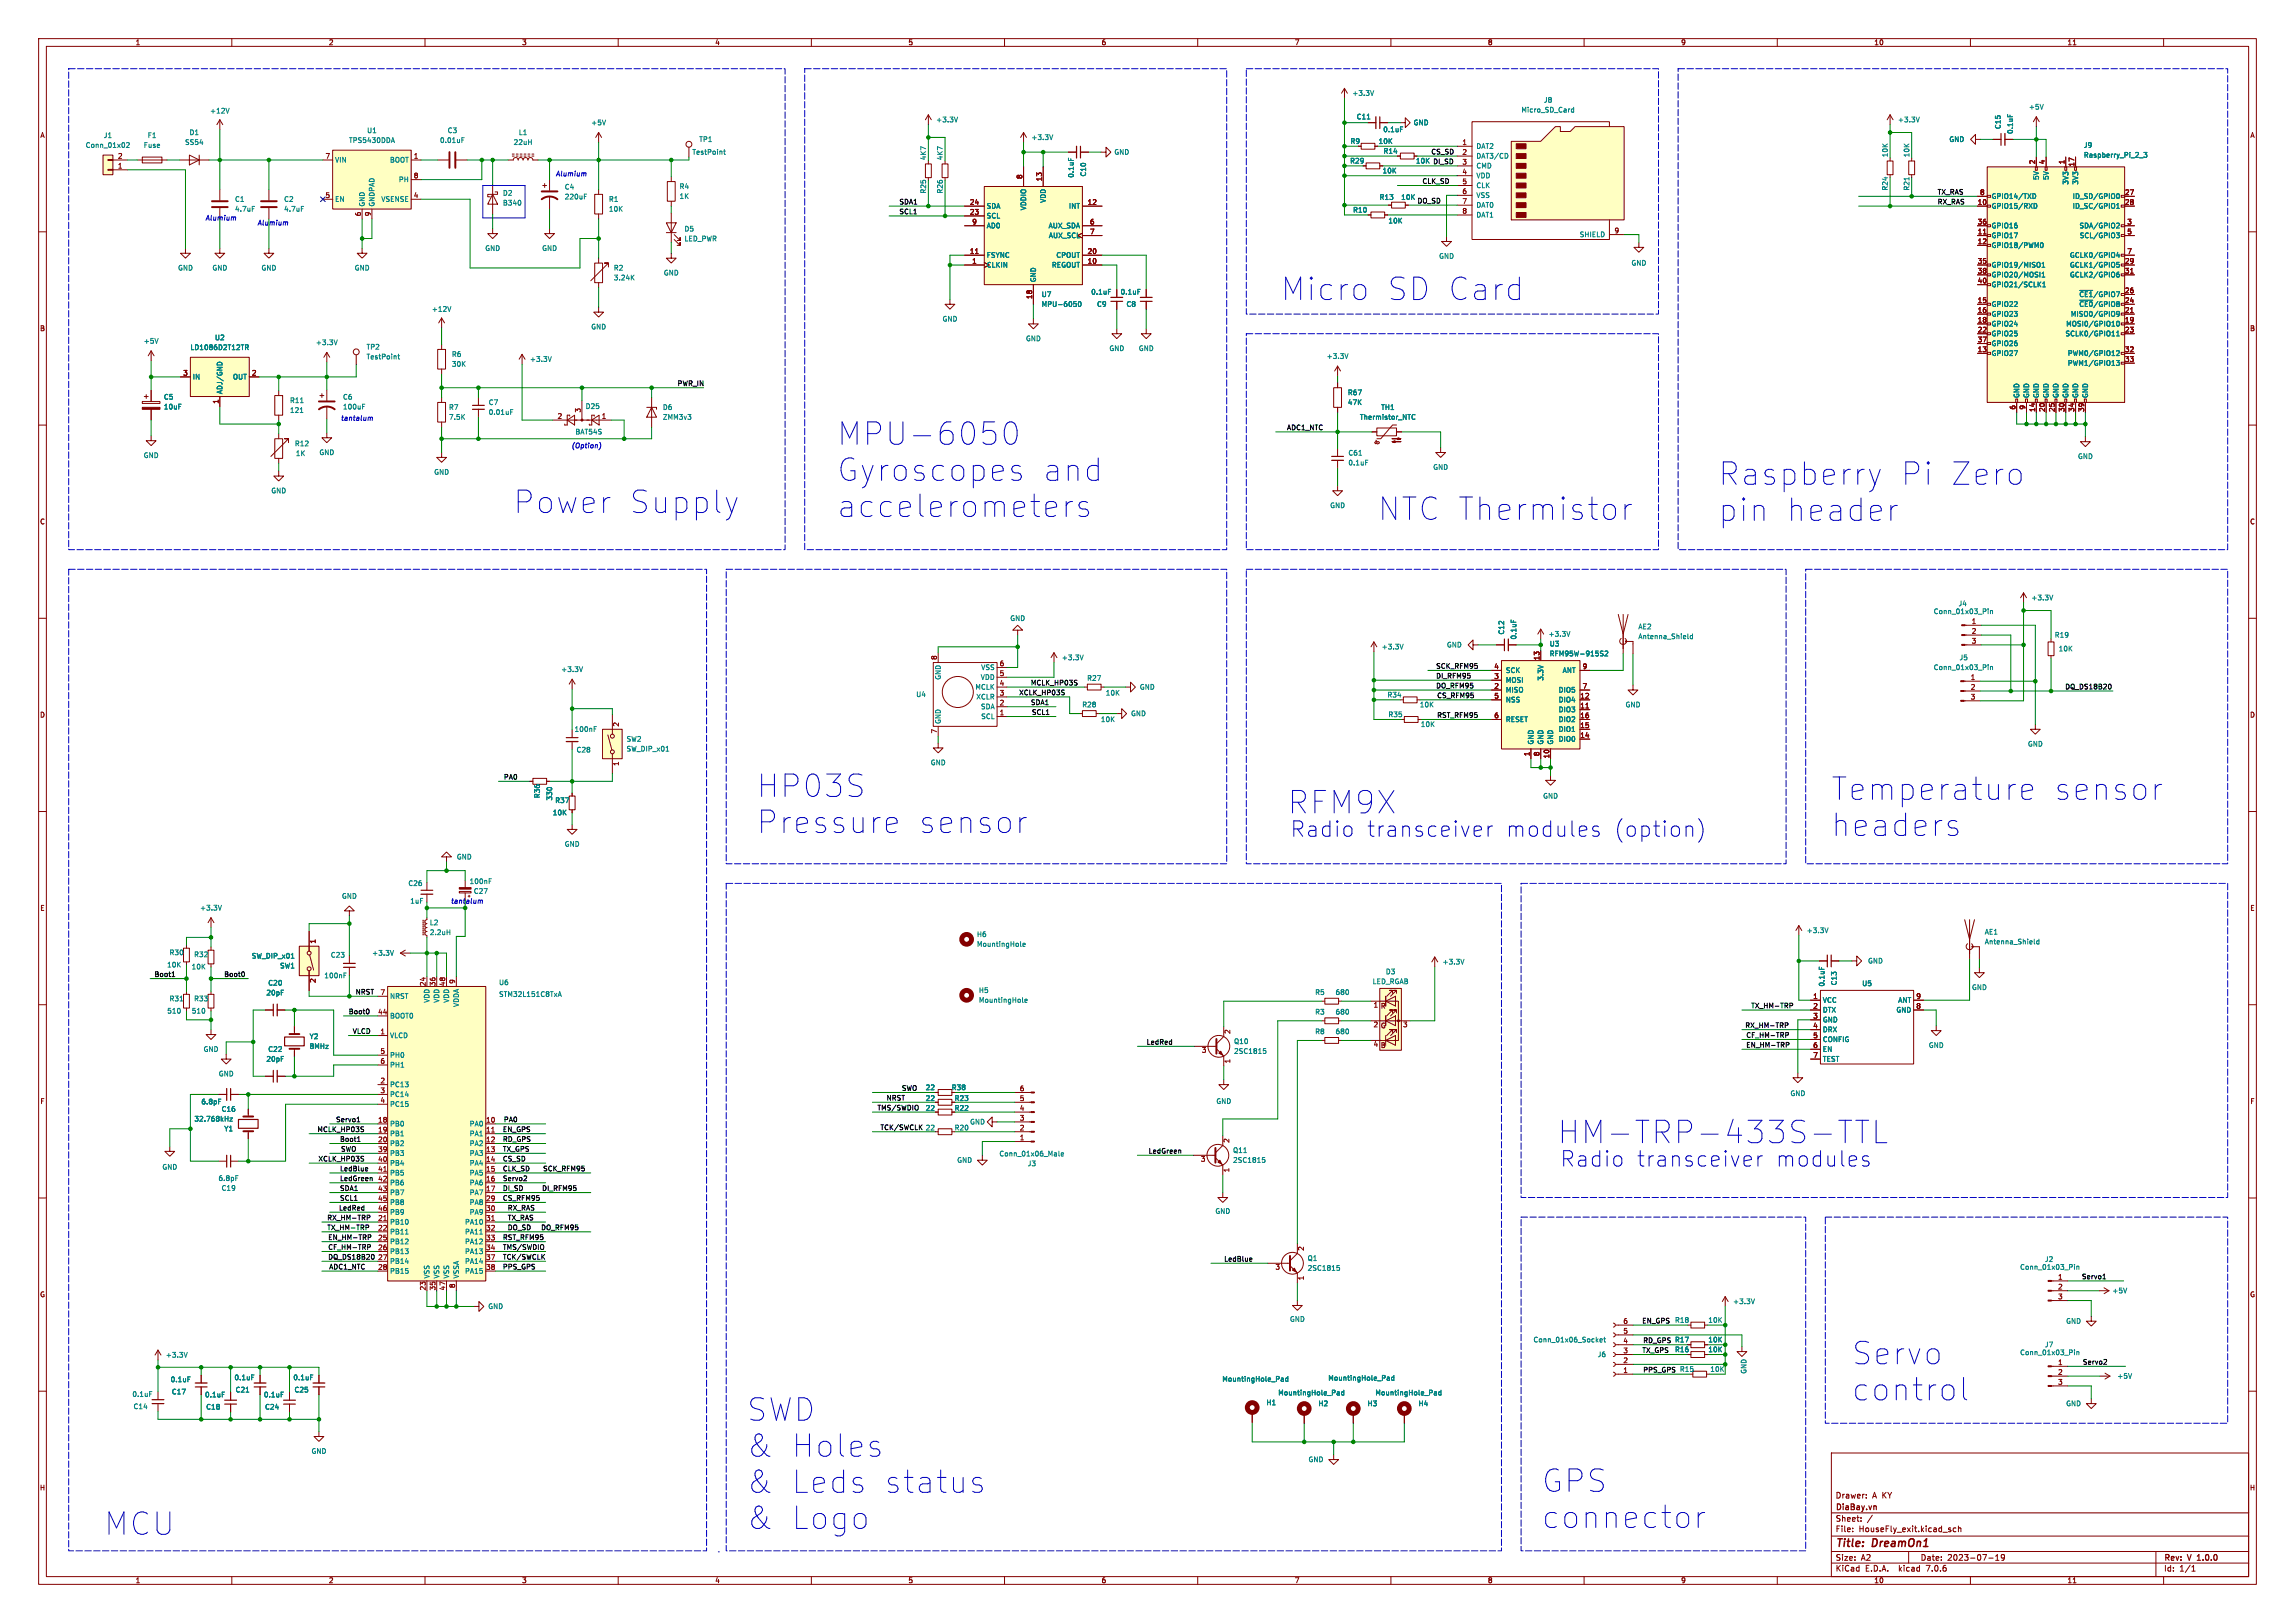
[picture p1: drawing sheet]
<svg xmlns="http://www.w3.org/2000/svg" width="594mm" height="420mm" viewBox="0 0 594 420" stroke-linecap="round" stroke-linejoin="round" font-family="sans-serif">
<defs><g id="words">
<g font-size="8.1" fill="#0000c2">
<text x="331.2" y="78.2">Micro</text>
<text x="358.4" y="78.2">SD Card</text>
<text x="216.4" y="115.7">MPU-6050</text>
<text x="216.4" y="125">Gyroscopes</text>
<text x="269.3" y="125">and</text>
<text x="444.5" y="126">Raspberry</text>
<text x="491.3" y="126">Pi Zero</text>
<text x="132.6" y="133.4">Power Supply</text>
<text x="216.4" y="134.4">accelerometers</text>
<text x="356.4" y="135.1">NTC Thermistor</text>
<text x="444.5" y="135.4">pin header</text>
<text x="195.6" y="206.8">HP03S</text>
<text x="473.7" y="207.6">Temperature</text>
<text x="531" y="207.6">sensor</text>
<text x="333" y="211.1">RFM9X</text>
<text x="195.6" y="216.2">Pressure</text>
<text x="237.2" y="216.2">sensor</text>
<text x="473.7" y="216.9">headers</text>
<text x="402.8" y="296.4">HM-TRP-433S-TTL</text>
<text x="479" y="353.6">Servo</text>
<text x="479" y="363">control</text>
<text x="193" y="368.2">SWD</text>
<text x="193" y="377.6">&amp; Holes</text>
<text x="193" y="386.9">&amp; Leds status</text>
<text x="398.8" y="386.7">GPS</text>
<text x="398.8" y="396">connector</text>
<text x="26.7" y="397.8">MCU</text>
<text x="193" y="396.2">&amp; Logo</text>
</g>
<g font-size="5.6" fill="#0000c2">
<text x="333.8" y="216.9">Radio</text>
<text x="353.5" y="216.9">transceiver</text>
<text x="389.5" y="216.9">modules</text>
<text x="417.5" y="216.9">(option)</text>
<text x="403.6" y="302.3">Radio</text>
<text x="423.4" y="302.3">transceiver</text>
<text x="459.3" y="302.3">modules</text>
</g>
<g font-size="2.8" fill="#840000">
<text x="475" y="400.9">Title:</text>
<text x="484.7" y="400.9">DreamOn1</text>
</g>
<g font-size="2.1" fill="#840000">
<text x="475" y="388">Drawer:</text>
<text x="484.6" y="388">A KY</text>
<text x="475" y="394">Sheet:</text>
<text x="475" y="391.2">DiaBay.vn</text>
<text x="475" y="396.7">File:</text>
<text x="481.1" y="396.7">HouseFly_exit.kicad_sch</text>
<text x="475" y="406.9">KiCad</text>
<text x="475" y="404.1">Size:</text>
<text x="481.7" y="404.1">A2</text>
<text x="482.7" y="406.9">E.D.A.</text>
<text x="491.6" y="406.9">kicad</text>
<text x="497" y="404.1">Date:</text>
<text x="498.8" y="406.9">7.0.6</text>
<text x="504" y="404.1">2023-07-19</text>
<text x="560" y="404.3">Rev:</text>
<text x="560" y="406.9">Id:</text>
<text x="564.1" y="406.9">1/1</text>
<text x="566.4" y="404.3">V</text>
<text x="569.4" y="404.3">1.0.0</text>
</g>
<g font-size="1.8" fill="#840000">
<text x="35" y="11.9">1</text>
<text x="85" y="11.9">2</text>
<text x="135" y="11.9">3</text>
<text x="185" y="11.9">4</text>
<text x="235" y="11.9">5</text>
<text x="285" y="11.9">6</text>
<text x="335" y="11.9">7</text>
<text x="385" y="11.9">8</text>
<text x="435" y="11.9">9</text>
<text x="485" y="11.9">10</text>
<text x="535" y="11.9">11</text>
<text x="10.3" y="35.9">A</text>
<text x="582.3" y="35.9">A</text>
<text x="30.4" y="41.1">2</text>
<text x="84.1" y="41.1">7</text>
<text x="107" y="41.1">1</text>
<text x="378.4" y="37.6">1</text>
<text x="378.4" y="40.1">2</text>
<text x="30.4" y="43.7">1</text>
<text x="107" y="46.2">8</text>
<text x="264.7" y="46.4" transform="rotate(-90 264.7 46.4)">8</text>
<text x="269.7" y="47" transform="rotate(-90 269.7 47)">13</text>
<text x="378.4" y="42.7">3</text>
<text x="378.4" y="45.2">4</text>
<text x="378.4" y="47.8">5</text>
<text x="526.8" y="42.6" transform="rotate(-90 526.8 42.6)">2</text>
<text x="529.3" y="42.6" transform="rotate(-90 529.3 42.6)">4</text>
<text x="534.4" y="42.6" transform="rotate(-90 534.4 42.6)">1</text>
<text x="537" y="43.2" transform="rotate(-90 537 43.2)">17</text>
<text x="84.1" y="51.3">5</text>
<text x="107" y="51.3">4</text>
<text x="250.9" y="53.1">24</text>
<text x="281.4" y="53.1">12</text>
<text x="378.4" y="50.3">6</text>
<text x="378.4" y="52.8">7</text>
<text x="511.8" y="53.1">10</text>
<text x="512.4" y="50.5">8</text>
<text x="549.9" y="50.5">27</text>
<text x="549.9" y="53.1">28</text>
<text x="93.5" y="56.1" transform="rotate(-90 93.5 56.1)">6</text>
<text x="96" y="56.1" transform="rotate(-90 96 56.1)">9</text>
<text x="250.9" y="55.6">23</text>
<text x="251.5" y="58.2">9</text>
<text x="282" y="58.2">6</text>
<text x="378.4" y="55.4">8</text>
<text x="511.8" y="58.2">36</text>
<text x="550.5" y="58.2">3</text>
<text x="250.9" y="65.8">11</text>
<text x="281.4" y="65.8">20</text>
<text x="282" y="60.7">7</text>
<text x="417.8" y="60.5">9</text>
<text x="511.8" y="60.7">11</text>
<text x="511.8" y="63.2">12</text>
<text x="550.5" y="60.7">5</text>
<text x="550.5" y="65.8">7</text>
<text x="251.5" y="68.3">1</text>
<text x="281.4" y="68.3">10</text>
<text x="511.8" y="68.3">35</text>
<text x="511.8" y="70.9">38</text>
<text x="549.9" y="68.3">29</text>
<text x="549.9" y="70.9">31</text>
<text x="267.2" y="77.5" transform="rotate(-90 267.2 77.5)">18</text>
<text x="511.8" y="73.4">40</text>
<text x="549.9" y="75.9">26</text>
<text x="511.8" y="78.5">15</text>
<text x="511.8" y="81">16</text>
<text x="511.8" y="83.6">18</text>
<text x="549.9" y="83.6">19</text>
<text x="549.9" y="81">21</text>
<text x="549.9" y="78.5">24</text>
<text x="10.3" y="85.9">B</text>
<text x="511.8" y="86.1">22</text>
<text x="511.8" y="88.6">37</text>
<text x="549.9" y="86.1">23</text>
<text x="582.3" y="85.9">B</text>
<text x="511.8" y="91.2">13</text>
<text x="549.9" y="91.2">32</text>
<text x="549.9" y="93.7">33</text>
<text x="47.3" y="97.3">3</text>
<text x="65.1" y="97.3">2</text>
<text x="56.6" y="104.6" transform="rotate(-90 56.6 104.6)">1</text>
<text x="150.4" y="106.9" transform="rotate(-90 150.4 106.9)">3</text>
<text x="521.7" y="106.1" transform="rotate(-90 521.7 106.1)">6</text>
<text x="524.3" y="106.1" transform="rotate(-90 524.3 106.1)">9</text>
<text x="526.8" y="106.7" transform="rotate(-90 526.8 106.7)">14</text>
<text x="529.3" y="106.7" transform="rotate(-90 529.3 106.7)">20</text>
<text x="531.9" y="106.7" transform="rotate(-90 531.9 106.7)">25</text>
<text x="534.4" y="106.7" transform="rotate(-90 534.4 106.7)">30</text>
<text x="537" y="106.7" transform="rotate(-90 537 106.7)">34</text>
<text x="539.5" y="106.7" transform="rotate(-90 539.5 106.7)">39</text>
<text x="144.2" y="108.5">2</text>
<text x="155.6" y="108.5">1</text>
<text x="10.3" y="135.9">C</text>
<text x="582.3" y="135.9">C</text>
<text x="510.2" y="161.5">1</text>
<text x="510.2" y="164.1">2</text>
<text x="510.2" y="166.6">3</text>
<text x="242.6" y="170.9" transform="rotate(-90 242.6 170.9)">8</text>
<text x="258.6" y="172.5">6</text>
<text x="386.6" y="173.2">4</text>
<text x="398.5" y="171" transform="rotate(-90 398.5 171)">13</text>
<text x="409.5" y="173.2">9</text>
<text x="258.6" y="177.5">4</text>
<text x="258.6" y="175">5</text>
<text x="386.6" y="178.3">2</text>
<text x="386.6" y="175.8">3</text>
<text x="409.5" y="178.3">7</text>
<text x="510" y="176">1</text>
<text x="510" y="178.6">2</text>
<text x="10.3" y="185.9">D</text>
<text x="258.6" y="185.2">1</text>
<text x="258.6" y="182.6">2</text>
<text x="258.6" y="180.1">3</text>
<text x="386.6" y="180.8">5</text>
<text x="386.6" y="185.9">6</text>
<text x="408.9" y="183.4">11</text>
<text x="408.9" y="180.8">12</text>
<text x="408.9" y="185.9">16</text>
<text x="510" y="181.1">3</text>
<text x="582.3" y="185.9">D</text>
<text x="160.5" y="188.2" transform="rotate(-90 160.5 188.2)">2</text>
<text x="242.6" y="189.9" transform="rotate(-90 242.6 189.9)">7</text>
<text x="408.9" y="191">14</text>
<text x="408.9" y="188.5">15</text>
<text x="396" y="195.8" transform="rotate(-90 396 195.8)">1</text>
<text x="398.5" y="195.8" transform="rotate(-90 398.5 195.8)">8</text>
<text x="401.1" y="196.4" transform="rotate(-90 401.1 196.4)">10</text>
<text x="160.5" y="198.3" transform="rotate(-90 160.5 198.3)">1</text>
<text x="10.3" y="235.9">E</text>
<text x="582.3" y="235.9">E</text>
<text x="82" y="244.3" transform="rotate(-90 82 244.3)">1</text>
<text x="82" y="254.5" transform="rotate(-90 82 254.5)">2</text>
<text x="98.4" y="257.6">7</text>
<text x="110.2" y="255.3" transform="rotate(-90 110.2 255.3)">24</text>
<text x="112.8" y="255.3" transform="rotate(-90 112.8 255.3)">36</text>
<text x="115.3" y="255.3" transform="rotate(-90 115.3 255.3)">48</text>
<text x="117.9" y="254.7" transform="rotate(-90 117.9 254.7)">9</text>
<text x="97.7" y="262.6">44</text>
<text x="355.4" y="261.1">1</text>
<text x="357.3" y="261.2">R</text>
<text x="469.2" y="258.6">1</text>
<text x="469.2" y="261.1">2</text>
<text x="469.2" y="263.7">3</text>
<text x="495.9" y="261.1">8</text>
<text x="495.9" y="258.6">9</text>
<text x="98.4" y="267.7">1</text>
<text x="318.7" y="267.7" transform="rotate(-90 318.7 267.7)">2</text>
<text x="355.4" y="266.1">2</text>
<text x="357.3" y="266.3">G</text>
<text x="363" y="266.1">3</text>
<text x="469.2" y="266.2">4</text>
<text x="469.2" y="268.7">5</text>
<text x="98.4" y="272.8">5</text>
<text x="98.4" y="275.3">6</text>
<text x="311" y="272.7">3</text>
<text x="318.7" y="275.3" transform="rotate(-90 318.7 275.3)">1</text>
<text x="355.4" y="271.2">4</text>
<text x="357.3" y="271.4">B</text>
<text x="469.2" y="271.3">6</text>
<text x="469.2" y="273.8">7</text>
<text x="98.4" y="280.4">2</text>
<text x="10.3" y="285.9">F</text>
<text x="98.4" y="283">3</text>
<text x="98.4" y="285.5">4</text>
<text x="246.2" y="282.3">R38</text>
<text x="263.8" y="287.5">4</text>
<text x="263.8" y="285">5</text>
<text x="263.8" y="282.4">6</text>
<text x="582.3" y="285.9">F</text>
<text x="97.7" y="290.6">18</text>
<text x="97.7" y="293.1">19</text>
<text x="125.7" y="290.6">10</text>
<text x="125.7" y="293.1">11</text>
<text x="263.8" y="292.6">2</text>
<text x="263.8" y="290.1">3</text>
<text x="97.7" y="295.7">20</text>
<text x="97.7" y="298.2">39</text>
<text x="125.7" y="295.7">12</text>
<text x="125.7" y="298.2">13</text>
<text x="263.8" y="295.1">1</text>
<text x="318.5" y="295.9" transform="rotate(-90 318.5 295.9)">2</text>
<text x="97.7" y="300.7">40</text>
<text x="97.7" y="303.3">41</text>
<text x="97.7" y="305.8">42</text>
<text x="125.7" y="300.7">14</text>
<text x="125.7" y="303.3">15</text>
<text x="125.7" y="305.8">16</text>
<text x="310.7" y="300.9">3</text>
<text x="318.5" y="303.5" transform="rotate(-90 318.5 303.5)">1</text>
<text x="97.7" y="308.4">43</text>
<text x="97.7" y="310.9">45</text>
<text x="125.7" y="308.4">17</text>
<text x="125.7" y="310.9">29</text>
<text x="97.7" y="316">21</text>
<text x="97.7" y="313.4">46</text>
<text x="125.7" y="313.4">30</text>
<text x="125.7" y="316">31</text>
<text x="97.7" y="318.5">22</text>
<text x="97.7" y="321.1">25</text>
<text x="97.7" y="323.6">26</text>
<text x="125.7" y="318.5">32</text>
<text x="125.7" y="321.1">33</text>
<text x="125.7" y="323.6">34</text>
<text x="337.8" y="323.8" transform="rotate(-90 337.8 323.8)">2</text>
<text x="97.7" y="326.1">27</text>
<text x="97.7" y="328.7">28</text>
<text x="125.7" y="326.1">37</text>
<text x="125.7" y="328.7">38</text>
<text x="330" y="328.9">3</text>
<text x="10.3" y="335.9">G</text>
<text x="110.2" y="334.1" transform="rotate(-90 110.2 334.1)">23</text>
<text x="112.8" y="334.1" transform="rotate(-90 112.8 334.1)">35</text>
<text x="115.3" y="334.1" transform="rotate(-90 115.3 334.1)">47</text>
<text x="117.9" y="333.4" transform="rotate(-90 117.9 333.4)">8</text>
<text x="337.8" y="331.4" transform="rotate(-90 337.8 331.4)">1</text>
<text x="532.6" y="331.2">1</text>
<text x="532.6" y="333.8">2</text>
<text x="582.3" y="335.9">G</text>
<text x="532.6" y="336.3">3</text>
<text x="420" y="347.7">4</text>
<text x="420" y="345.2">5</text>
<text x="420" y="342.6">6</text>
<text x="420" y="352.8">2</text>
<text x="420" y="350.3">3</text>
<text x="532.6" y="353.3">1</text>
<text x="420" y="355.3">1</text>
<text x="532.6" y="355.9">2</text>
<text x="532.6" y="358.4">3</text>
<text x="10.2" y="385.9">H</text>
<text x="582.2" y="385.9">H</text>
<text x="35" y="409.9">1</text>
<text x="85" y="409.9">2</text>
<text x="135" y="409.9">3</text>
<text x="185" y="409.9">4</text>
<text x="235" y="409.9">5</text>
<text x="285" y="409.9">6</text>
<text x="335" y="409.9">7</text>
<text x="385" y="409.9">8</text>
<text x="435" y="409.9">9</text>
<text x="485" y="409.9">10</text>
<text x="535" y="409.9">11</text>
</g>
<g font-size="1.8" fill="#008484">
<text x="54.3" y="29.6">+12V</text>
<text x="349.9" y="25">+3.3V</text>
<text x="393.7" y="29.3">Micro_SD_Card</text>
<text x="399.5" y="26.8">J8</text>
<text x="525" y="28.5">+5V</text>
<text x="26.7" y="35.9">J1</text>
<text x="38.1" y="35.9">F1</text>
<text x="49" y="35.2">D1</text>
<text x="94.9" y="34.6">U1</text>
<text x="115.8" y="34.6">C3</text>
<text x="134.2" y="35.2">L1</text>
<text x="152.9" y="32.6">+5V</text>
<text x="242.2" y="31.9">+3.3V</text>
<text x="351" y="31.1">C11</text>
<text x="357.9" y="34.4">0.1uF</text>
<text x="365.8" y="32.6">GND</text>
<text x="491.1" y="31.9">+3.3V</text>
<text x="518" y="33.5" transform="rotate(-90 518 33.5)">C15</text>
<text x="521.2" y="34.8" transform="rotate(-90 521.2 34.8)">0.1uF</text>
<text x="22.1" y="38.5">Conn_01x02</text>
<text x="37.1" y="38.5">Fuse</text>
<text x="47.8" y="37.7">SS54</text>
<text x="90.2" y="37.2">TPS5430DDA</text>
<text x="113.8" y="37.2">0.01uF</text>
<text x="132.8" y="37.7">22uH</text>
<text x="179.1" y="40.2">TestPoint</text>
<text x="180.9" y="36.9">TP1</text>
<text x="239.9" y="41.6" transform="rotate(-90 239.9 41.6)">4K7</text>
<text x="244.2" y="41.6" transform="rotate(-90 244.2 41.6)">4K7</text>
<text x="266.8" y="36.4">+3.3V</text>
<text x="288.3" y="40.2">GND</text>
<text x="349.4" y="37.4">R9</text>
<text x="356.7" y="37.4">10K</text>
<text x="358" y="40">R14</text>
<text x="382" y="38.7">DAT2</text>
<text x="382" y="41.2">DAT3/CD</text>
<text x="488.8" y="40.8" transform="rotate(-90 488.8 40.8)">10K</text>
<text x="494.4" y="40.8" transform="rotate(-90 494.4 40.8)">10K</text>
<text x="504.4" y="36.9">GND</text>
<text x="539.2" y="38.5">J9</text>
<text x="539.2" y="41">Raspberry_Pi_2_3</text>
<text x="86.6" y="42.3">VIN</text>
<text x="100.8" y="42.3">BOOT</text>
<text x="103.1" y="47.3">PH</text>
<text x="278.1" y="46.1" transform="rotate(-90 278.1 46.1)">0.1uF</text>
<text x="281.3" y="45.8" transform="rotate(-90 281.3 45.8)">C10</text>
<text x="349.3" y="42.5">R29</text>
<text x="357.7" y="45.1">10K</text>
<text x="366.4" y="42.5">10K</text>
<text x="382" y="43.8">CMD</text>
<text x="382" y="46.3">VDD</text>
<text x="527.9" y="46.7" transform="rotate(-90 527.9 46.7)">5V</text>
<text x="530.5" y="46.7" transform="rotate(-90 530.5 46.7)">5V</text>
<text x="535.5" y="47.9" transform="rotate(-90 535.5 47.9)">3V3</text>
<text x="538.1" y="47.9" transform="rotate(-90 538.1 47.9)">3V3</text>
<text x="60.7" y="52.4">C1</text>
<text x="73.4" y="52.4">C2</text>
<text x="86.6" y="52.4">EN</text>
<text x="94.6" y="53.6" transform="rotate(-90 94.6 53.6)">GND</text>
<text x="97.1" y="53.6" transform="rotate(-90 97.1 53.6)">GNDPAD</text>
<text x="98.6" y="52.4">VSENSE</text>
<text x="130.1" y="50.8">D2</text>
<text x="130.1" y="53.4">B340</text>
<text x="146.1" y="49.3">C4</text>
<text x="146.1" y="51.8">220uF</text>
<text x="157.5" y="52.4">R1</text>
<text x="175.8" y="49.1">R4</text>
<text x="175.8" y="51.7">1K</text>
<text x="239.9" y="50.2" transform="rotate(-90 239.9 50.2)">R25</text>
<text x="244.2" y="50.2" transform="rotate(-90 244.2 50.2)">R26</text>
<text x="270.9" y="52.6" transform="rotate(-90 270.9 52.6)">VDD</text>
<text x="357" y="51.9">R13</text>
<text x="362.5" y="51.9">10K</text>
<text x="382" y="48.9">CLK</text>
<text x="382" y="51.4">VSS</text>
<text x="382" y="53.9">DAT0</text>
<text x="488.8" y="49.4" transform="rotate(-90 488.8 49.4)">R24</text>
<text x="494.4" y="49.4" transform="rotate(-90 494.4 49.4)">R21</text>
<text x="515.4" y="51.7">GPIO14/TXD</text>
<text x="536.4" y="51.7">ID_SD/GPIO0</text>
<text x="60.7" y="55">4.7uF</text>
<text x="73.4" y="55">4.7uF</text>
<text x="157.5" y="55">10K</text>
<text x="255.3" y="56.7">SCL</text>
<text x="255.3" y="54.2">SDA</text>
<text x="255.3" y="59.3">AD0</text>
<text x="265.8" y="54.5" transform="rotate(-90 265.8 54.5)">VDDIO</text>
<text x="271.3" y="59.3">AUX_SDA</text>
<text x="276.5" y="54.2">INT</text>
<text x="350.1" y="55.2">R10</text>
<text x="359.2" y="58">10K</text>
<text x="382" y="56.5">DAT1</text>
<text x="515.4" y="54.2">GPIO15/RXD</text>
<text x="515.4" y="59.3">GPIO16</text>
<text x="536.4" y="54.2">ID_SC/GPIO1</text>
<text x="538.1" y="59.3">SDA/GPIO2</text>
<text x="125.5" y="65.1">GND</text>
<text x="140.2" y="65.1">GND</text>
<text x="177" y="60.1">D5</text>
<text x="177" y="62.6">LED_PWR</text>
<text x="271.3" y="61.8">AUX_SCL</text>
<text x="408.7" y="61.6">SHIELD</text>
<text x="515.4" y="61.8">GPIO17</text>
<text x="515.4" y="64.4">GPIO18/PWM0</text>
<text x="538.2" y="61.8">SCL/GPIO3</text>
<text x="46" y="70.2">GND</text>
<text x="54.9" y="70.2">GND</text>
<text x="67.6" y="70.2">GND</text>
<text x="91.7" y="70.2">GND</text>
<text x="158.8" y="70.2">R2</text>
<text x="171.7" y="71.5">GND</text>
<text x="255.3" y="69.4">CLKIN</text>
<text x="255.3" y="66.9">FSYNC</text>
<text x="272.1" y="69.4">REGOUT</text>
<text x="273.3" y="66.9">CPOUT</text>
<text x="372.4" y="67.2">GND</text>
<text x="422.1" y="68.9">GND</text>
<text x="515.4" y="69.4">GPIO19/MISO1</text>
<text x="515.4" y="72">GPIO20/MOSI1</text>
<text x="535.6" y="69.4">GCLK1/GPIO5</text>
<text x="535.6" y="72">GCLK2/GPIO6</text>
<text x="535.6" y="66.9">GCLK0/GPIO4</text>
<text x="158.8" y="72.7">3.24K</text>
<text x="268.3" y="73.2" transform="rotate(-90 268.3 73.2)">GND</text>
<text x="269.5" y="77.1">U7</text>
<text x="282.3" y="76.4">0.1uF</text>
<text x="289.9" y="76.4">0.1uF</text>
<text x="515.4" y="74.5">GPIO21/SCLK1</text>
<text x="538" y="77.1">~{CE1}/GPIO7</text>
<text x="111.7" y="80.9">+12V</text>
<text x="243.8" y="83.4">GND</text>
<text x="269.5" y="79.6">MPU-6050</text>
<text x="283.8" y="79.6">C9</text>
<text x="291.4" y="79.6">C8</text>
<text x="515.4" y="79.6">GPIO22</text>
<text x="515.4" y="82.1">GPIO23</text>
<text x="535.9" y="82.1">MISO0/GPIO9</text>
<text x="538" y="79.6">~{CE0}/GPIO8</text>
<text x="37.1" y="89.1">+5V</text>
<text x="55.5" y="88.2">U2</text>
<text x="81.6" y="89.5">+3.3V</text>
<text x="152.9" y="85.4">GND</text>
<text x="265.4" y="88.5">GND</text>
<text x="515.4" y="84.7">GPIO24</text>
<text x="515.4" y="87.2">GPIO25</text>
<text x="515.4" y="89.8">GPIO26</text>
<text x="534.5" y="87.2">SCLK0/GPIO11</text>
<text x="534.7" y="84.7">MOSI0/GPIO10</text>
<text x="49.2" y="90.8">LD1086D2T12TR</text>
<text x="94.8" y="90.7">TP2</text>
<text x="94.8" y="93.2">TestPoint</text>
<text x="116.8" y="92.6">R6</text>
<text x="116.8" y="95.1">30K</text>
<text x="137" y="93.8">+3.3V</text>
<text x="287" y="91">GND</text>
<text x="294.6" y="91">GND</text>
<text x="343.3" y="93.1">+3.3V</text>
<text x="515.4" y="92.3">GPIO27</text>
<text x="535.1" y="92.3">PWM0/GPIO12</text>
<text x="535.1" y="94.8">PWM1/GPIO13</text>
<text x="49.8" y="98.4">IN</text>
<text x="60.2" y="98.4">OUT</text>
<text x="42.3" y="103.6">C5</text>
<text x="42.3" y="106.1">10uF</text>
<text x="57.8" y="102.1" transform="rotate(-90 57.8 102.1)">ADJ/GND</text>
<text x="74.9" y="107">121</text>
<text x="74.9" y="104.5">R11</text>
<text x="88.7" y="103.6">C6</text>
<text x="88.7" y="106.1">100uF</text>
<text x="116.1" y="106.3">R7</text>
<text x="126.4" y="105">C7</text>
<text x="126.4" y="107.5">0.01uF</text>
<text x="151.5" y="106">D25</text>
<text x="171.5" y="106.3">D6</text>
<text x="348.8" y="102.5">R67</text>
<text x="348.8" y="105">47K</text>
<text x="357.4" y="106.3">TH1</text>
<text x="522.8" y="103.1" transform="rotate(-90 522.8 103.1)">GND</text>
<text x="525.4" y="103.1" transform="rotate(-90 525.4 103.1)">GND</text>
<text x="527.9" y="103.1" transform="rotate(-90 527.9 103.1)">GND</text>
<text x="530.5" y="103.1" transform="rotate(-90 530.5 103.1)">GND</text>
<text x="533" y="103.1" transform="rotate(-90 533 103.1)">GND</text>
<text x="535.5" y="103.1" transform="rotate(-90 535.5 103.1)">GND</text>
<text x="538.1" y="103.1" transform="rotate(-90 538.1 103.1)">GND</text>
<text x="540.6" y="103.1" transform="rotate(-90 540.6 103.1)">GND</text>
<text x="116.1" y="108.8">7.5K</text>
<text x="148.8" y="112.6">BAT54S</text>
<text x="171.5" y="108.8">ZMM3v3</text>
<text x="351.9" y="108.8">Thermistor_NTC</text>
<text x="37.1" y="118.7">GND</text>
<text x="76.2" y="115.7">R12</text>
<text x="76.5" y="118.2">1K</text>
<text x="82.5" y="118">GND</text>
<text x="348.9" y="118.1">C61</text>
<text x="537.7" y="119">GND</text>
<text x="112.3" y="123">GND</text>
<text x="348.9" y="120.6">0.1uF</text>
<text x="370.8" y="121.8">GND</text>
<text x="70.1" y="127.9">GND</text>
<text x="344.2" y="131.7">GND</text>
<text x="525.7" y="155.5">+3.3V</text>
<text x="261.4" y="160.9">GND</text>
<text x="500.4" y="159.1">Conn_01x03_Pin</text>
<text x="506.8" y="157.1">J4</text>
<text x="374.4" y="167.7">GND</text>
<text x="389.5" y="164.3" transform="rotate(-90 389.5 164.3)">C12</text>
<text x="392.7" y="165.6" transform="rotate(-90 392.7 165.6)">0.1uF</text>
<text x="400.7" y="164.9">+3.3V</text>
<text x="401" y="167.5">U3</text>
<text x="423.9" y="163">AE2</text>
<text x="423.9" y="165.6">Antenna_Shield</text>
<text x="531.7" y="165.2">R19</text>
<text x="253.8" y="173.6">VSS</text>
<text x="274.7" y="171">+3.3V</text>
<text x="357.5" y="168.2">+3.3V</text>
<text x="401" y="170">RFM95W-915S2</text>
<text x="500.4" y="173.6">Conn_01x03_Pin</text>
<text x="507.1" y="171">J5</text>
<text x="532.7" y="168.8">10K</text>
<text x="145.1" y="174.1">+3.3V</text>
<text x="243.7" y="176" transform="rotate(-90 243.7 176)">GND</text>
<text x="252.3" y="178.7">MCLK</text>
<text x="253.7" y="176.1">VDD</text>
<text x="281.3" y="176.4">R27</text>
<text x="294.9" y="178.7">GND</text>
<text x="389.6" y="179.4">MISO</text>
<text x="389.6" y="176.9">MOSI</text>
<text x="389.6" y="174.3">SCK</text>
<text x="399.6" y="176.3" transform="rotate(-90 399.6 176.3)">3.3V</text>
<text x="403.3" y="179.4">DIO5</text>
<text x="404.3" y="174.3">ANT</text>
<text x="237" y="180.6">U4</text>
<text x="252.6" y="181.2">XCLR</text>
<text x="253.8" y="183.7">SDA</text>
<text x="280" y="183.2">R28</text>
<text x="286.1" y="180.2">10K</text>
<text x="292.6" y="185.5">GND</text>
<text x="359" y="180.7">R34</text>
<text x="359.2" y="185.8">R35</text>
<text x="367.4" y="183.2">10K</text>
<text x="389.6" y="182">NSS</text>
<text x="403.3" y="184.5">DIO3</text>
<text x="403.3" y="182">DIO4</text>
<text x="420.6" y="183.2">GND</text>
<text x="148.6" y="189.6">100nF</text>
<text x="243.7" y="187.5" transform="rotate(-90 243.7 187.5)">GND</text>
<text x="253.8" y="186.3">SCL</text>
<text x="284.8" y="187">10K</text>
<text x="367.6" y="188.3">10K</text>
<text x="389.6" y="187">RESET</text>
<text x="403.3" y="189.6">DIO1</text>
<text x="403.3" y="187">DIO2</text>
<text x="149.1" y="194.9">C28</text>
<text x="162.1" y="192.1">SW2</text>
<text x="162.1" y="194.7">SW_DIP_x01</text>
<text x="397.1" y="192.8" transform="rotate(-90 397.1 192.8)">GND</text>
<text x="399.6" y="192.8" transform="rotate(-90 399.6 192.8)">GND</text>
<text x="402.2" y="192.8" transform="rotate(-90 402.2 192.8)">GND</text>
<text x="403.3" y="192.1">DIO0</text>
<text x="524.8" y="193.4">GND</text>
<text x="240.8" y="198.2">GND</text>
<text x="139.9" y="206.7" transform="rotate(-90 139.9 206.7)">R36</text>
<text x="143.1" y="207.3" transform="rotate(-90 143.1 207.3)">330</text>
<text x="143.6" y="208">R37</text>
<text x="399.3" y="206.9">GND</text>
<text x="143" y="211.2">10K</text>
<text x="146" y="219.3">GND</text>
<text x="118.1" y="222.6">GND</text>
<text x="88.4" y="232.8">GND</text>
<text x="105.6" y="229.5">C26</text>
<text x="121.4" y="229">100nF</text>
<text x="122.5" y="231.5">C27</text>
<text x="51.7" y="235.8">+3.3V</text>
<text x="106.1" y="234">1uF</text>
<text x="111.1" y="239.6">L2</text>
<text x="111.1" y="242.2">2.2uH</text>
<text x="252.7" y="242.7">H6</text>
<text x="252.7" y="245.2">MountingHole</text>
<text x="467.5" y="241.7">+3.3V</text>
<text x="513.6" y="242">AE1</text>
<text x="513.6" y="244.6">Antenna_Shield</text>
<text x="43.1" y="250.5">10K</text>
<text x="43.8" y="247.4">R30</text>
<text x="49.5" y="251.1">10K</text>
<text x="50.1" y="247.9">R32</text>
<text x="65.1" y="248.3">SW_DIP_x01</text>
<text x="72.4" y="250.8">SW1</text>
<text x="85.5" y="248">C23</text>
<text x="96.2" y="247.5">+3.3V</text>
<text x="373.3" y="249.8">+3.3V</text>
<text x="483.4" y="249.5">GND</text>
<text x="68.8" y="257.8">20pF</text>
<text x="69.3" y="255.2">C20</text>
<text x="83.8" y="253.3">100nF</text>
<text x="129" y="255.1">U6</text>
<text x="253.2" y="257.1">H5</text>
<text x="340.3" y="257.7">R5</text>
<text x="345.6" y="257.7">680</text>
<text x="355.2" y="254.9">LED_RGAB</text>
<text x="358.6" y="252.3">D3</text>
<text x="472.4" y="255.4" transform="rotate(-90 472.4 255.4)">0.1uF</text>
<text x="475.6" y="255.1" transform="rotate(-90 475.6 255.1)">C13</text>
<text x="481.9" y="255.4">U5</text>
<text x="510.3" y="256.4">GND</text>
<text x="43.2" y="262.5">510</text>
<text x="43.8" y="259.3">R31</text>
<text x="49.5" y="262.5">510</text>
<text x="50.1" y="259.3">R33</text>
<text x="100.8" y="263.8">BOOT0</text>
<text x="100.8" y="258.7">NRST</text>
<text x="111.4" y="259.6" transform="rotate(-90 111.4 259.6)">VDD</text>
<text x="113.9" y="259.6" transform="rotate(-90 113.9 259.6)">VDD</text>
<text x="116.4" y="259.6" transform="rotate(-90 116.4 259.6)">VDD</text>
<text x="119" y="260.7" transform="rotate(-90 119 260.7)">VDDA</text>
<text x="129" y="258.2">STM32L151C8TxA</text>
<text x="253.2" y="259.7">MountingHole</text>
<text x="340.3" y="262.7">R3</text>
<text x="345.6" y="262.7">680</text>
<text x="471.7" y="259.7">VCC</text>
<text x="471.7" y="262.2">DTX</text>
<text x="490.7" y="262.2">GND</text>
<text x="491.2" y="259.7">ANT</text>
<text x="80" y="269.1">Y2</text>
<text x="100.8" y="268.8">VLCD</text>
<text x="340.3" y="267.8">R8</text>
<text x="345.6" y="267.8">680</text>
<text x="471.7" y="264.8">GND</text>
<text x="471.7" y="267.3">DRX</text>
<text x="471.7" y="269.8">CONFIG</text>
<text x="52.6" y="272.4">GND</text>
<text x="68.8" y="274.9">20pF</text>
<text x="69.3" y="272.4">C22</text>
<text x="80" y="271.6">8MHz</text>
<text x="100.8" y="273.9">PH0</text>
<text x="319.3" y="270.4">Q10</text>
<text x="319.3" y="272.9">2SC1815</text>
<text x="471.7" y="272.4">EN</text>
<text x="471.7" y="274.9">TEST</text>
<text x="499.1" y="271.4">GND</text>
<text x="56.5" y="278.7">GND</text>
<text x="100.8" y="281.5">PC13</text>
<text x="100.8" y="276.5">PH1</text>
<text x="52" y="286">6.8pF</text>
<text x="57.2" y="287.9">C16</text>
<text x="100.8" y="284.1">PC14</text>
<text x="100.8" y="286.6">PC15</text>
<text x="239.5" y="285.1">22</text>
<text x="239.5" y="282.3">22</text>
<text x="239.5" y="287.6">22</text>
<text x="247" y="285.1">R23</text>
<text x="247" y="287.6">R22</text>
<text x="314.7" y="285.9">GND</text>
<text x="463.3" y="283.8">GND</text>
<text x="50.2" y="290.4">32.768kHz</text>
<text x="57.9" y="293">Y1</text>
<text x="100.8" y="291.7">PB0</text>
<text x="121.5" y="291.7">PA0</text>
<text x="239.5" y="292.7">22</text>
<text x="247" y="292.7">R20</text>
<text x="251" y="291.2">GND</text>
<text x="100.8" y="294.2">PB1</text>
<text x="100.8" y="296.8">PB2</text>
<text x="100.8" y="299.3">PB3</text>
<text x="121.5" y="294.2">PA1</text>
<text x="121.5" y="296.8">PA2</text>
<text x="121.5" y="299.3">PA3</text>
<text x="258.5" y="299.4">Conn_01x06_Male</text>
<text x="319" y="298.6">Q11</text>
<text x="41.9" y="302.9">GND</text>
<text x="56.4" y="305.8">6.8pF</text>
<text x="100.8" y="301.9">PB4</text>
<text x="100.8" y="304.4">PB5</text>
<text x="121.5" y="301.9">PA4</text>
<text x="121.5" y="304.4">PA5</text>
<text x="247.6" y="301.1">GND</text>
<text x="265.9" y="302">J3</text>
<text x="319" y="301.1">2SC1815</text>
<text x="57.2" y="308.3">C19</text>
<text x="100.8" y="306.9">PB6</text>
<text x="100.8" y="309.5">PB7</text>
<text x="121.5" y="306.9">PA6</text>
<text x="121.5" y="309.5">PA7</text>
<text x="100.8" y="317.1">PB10</text>
<text x="100.8" y="312">PB8</text>
<text x="100.8" y="314.6">PB9</text>
<text x="120.2" y="317.1">PA10</text>
<text x="121.5" y="312">PA8</text>
<text x="121.5" y="314.6">PA9</text>
<text x="314.4" y="314.3">GND</text>
<text x="100.8" y="319.6">PB11</text>
<text x="100.8" y="322.2">PB12</text>
<text x="120.2" y="319.6">PA11</text>
<text x="120.2" y="322.2">PA12</text>
<text x="100.8" y="324.7">PB13</text>
<text x="100.8" y="327.3">PB14</text>
<text x="100.8" y="329.8">PB15</text>
<text x="120.2" y="324.7">PA13</text>
<text x="120.2" y="327.3">PA14</text>
<text x="120.2" y="329.8">PA15</text>
<text x="338.3" y="326.5">Q1</text>
<text x="338.3" y="329">2SC1815</text>
<text x="522.7" y="328.8">Conn_01x03_Pin</text>
<text x="529.2" y="326.7">J2</text>
<text x="111.4" y="331" transform="rotate(-90 111.4 331)">VSS</text>
<text x="113.9" y="331" transform="rotate(-90 113.9 331)">VSS</text>
<text x="116.4" y="331" transform="rotate(-90 116.4 331)">VSS</text>
<text x="119" y="331" transform="rotate(-90 119 331)">VSSA</text>
<text x="546.6" y="334.9">+5V</text>
<text x="126.2" y="338.9">GND</text>
<text x="448.4" y="337.7">+3.3V</text>
<text x="333.8" y="342.2">GND</text>
<text x="396.8" y="347.6">Conn_01x06_Socket</text>
<text x="433.4" y="342.5">R18</text>
<text x="433.4" y="347.6">R17</text>
<text x="442" y="347.6">10K</text>
<text x="442" y="342.5">10K</text>
<text x="534.6" y="342.7">GND</text>
<text x="42.8" y="351.5">+3.3V</text>
<text x="413.4" y="351.4">J6</text>
<text x="433.4" y="350.1">R16</text>
<text x="442" y="350.1">10K</text>
<text x="522.7" y="350.9">Conn_01x03_Pin</text>
<text x="529.2" y="348.8">J7</text>
<text x="44.1" y="357.9">0.1uF</text>
<text x="60.6" y="357.4">0.1uF</text>
<text x="75.8" y="357.4">0.1uF</text>
<text x="316.2" y="357.7">MountingHole_Pad</text>
<text x="343.7" y="357.5">MountingHole_Pad</text>
<text x="442.6" y="355.2">10K</text>
<text x="452.2" y="355.6" transform="rotate(-90 452.2 355.6)">GND</text>
<text x="547.9" y="357">+5V</text>
<text x="34.1" y="361.7">0.1uF</text>
<text x="34.5" y="364.8">C14</text>
<text x="44.4" y="361">C17</text>
<text x="52.9" y="361.8">0.1uF</text>
<text x="53.2" y="365">C18</text>
<text x="60.9" y="360.5">C21</text>
<text x="68.2" y="361.8">0.1uF</text>
<text x="68.5" y="365">C24</text>
<text x="76.1" y="360.5">C25</text>
<text x="327.7" y="363.8">H1</text>
<text x="330.7" y="361.3">MountingHole_Pad</text>
<text x="341.1" y="364.1">H2</text>
<text x="353.8" y="364.1">H3</text>
<text x="355.9" y="361.3">MountingHole_Pad</text>
<text x="367" y="364.1">H4</text>
<text x="534.6" y="364.1">GND</text>
<text x="80.5" y="376.4">GND</text>
<text x="338.6" y="378.6">GND</text>
</g>
<g font-size="1.8">
<text x="370.3" y="40">CS_SD</text>
<text x="368" y="47.7">CLK_SD</text>
<text x="370.8" y="42.6">DI_SD</text>
<text x="232.7" y="53">SDA1</text>
<text x="366.8" y="52.7">DO_SD</text>
<text x="501.4" y="53">RX_RAS</text>
<text x="501.4" y="50.4">TX_RAS</text>
<text x="232.7" y="55.5">SCL1</text>
<text x="175.3" y="100">PWR_IN</text>
<text x="333" y="111.4">ADC1_NTC</text>
<text x="371.6" y="173.1">SCK_RFM95</text>
<text x="263.7" y="180">XCLK_HP03S</text>
<text x="266.7" y="177.5">MCLK_HP03S</text>
<text x="371.6" y="178.2">DO_RFM95</text>
<text x="371.6" y="175.7">DI_RFM95</text>
<text x="534.4" y="178.5">DQ_DS18B20</text>
<text x="266.7" y="182.5">SDA1</text>
<text x="267" y="185.1">SCL1</text>
<text x="371.9" y="185.8">RST_RFM95</text>
<text x="371.9" y="180.8">CS_RFM95</text>
<text x="130.3" y="201.8">PA0</text>
<text x="39.9" y="252.9">Boot1</text>
<text x="57.9" y="252.9">Boot0</text>
<text x="91.9" y="257.5">NRST</text>
<text x="90.2" y="262.5">Boot0</text>
<text x="453.1" y="261">TX_HM-TRP</text>
<text x="91.2" y="267.6">VLCD</text>
<text x="451.6" y="266.1">RX_HM-TRP</text>
<text x="451.9" y="268.6">CF_HM-TRP</text>
<text x="296.7" y="270.4">LedRed</text>
<text x="451.9" y="271.2">EN_HM-TRP</text>
<text x="227" y="287.4">TMS/SWDIO</text>
<text x="229.4" y="284.9">NRST</text>
<text x="233.3" y="282.4">SWO</text>
<text x="82" y="293">MCLK_HP03S</text>
<text x="86.9" y="290.5">Servo1</text>
<text x="130" y="293">EN_GPS</text>
<text x="130.3" y="290.5">PA0</text>
<text x="227.7" y="292.5">TCK/SWCLK</text>
<text x="87.9" y="295.6">Boot1</text>
<text x="88.1" y="298.1">SWO</text>
<text x="130" y="298.1">TX_GPS</text>
<text x="130" y="295.6">RD_GPS</text>
<text x="297.2" y="298.6">LedGreen</text>
<text x="82.3" y="300.6">XCLK_HP03S</text>
<text x="87.9" y="305.7">LedGreen</text>
<text x="87.9" y="303.2">LedBlue</text>
<text x="130" y="305.7">Servo2</text>
<text x="130" y="303.2">CLK_SD</text>
<text x="130" y="300.6">CS_SD</text>
<text x="140.5" y="303.2">SCK_RFM95</text>
<text x="87.9" y="310.8">SCL1</text>
<text x="87.9" y="308.3">SDA1</text>
<text x="130" y="308.3">DI_SD</text>
<text x="130" y="310.8">CS_RFM95</text>
<text x="140.2" y="308.3">DI_RFM95</text>
<text x="84.6" y="315.9">RX_HM-TRP</text>
<text x="87.6" y="313.3">LedRed</text>
<text x="131.3" y="315.9">TX_RAS</text>
<text x="131.3" y="313.3">RX_RAS</text>
<text x="84.6" y="318.4">TX_HM-TRP</text>
<text x="84.8" y="321">EN_HM-TRP</text>
<text x="84.8" y="323.5">CF_HM-TRP</text>
<text x="130" y="321">RST_RFM95</text>
<text x="130" y="323.5">TMS/SWDIO</text>
<text x="131.3" y="318.4">DO_SD</text>
<text x="140" y="318.4">DO_RFM95</text>
<text x="84.8" y="326">DQ_DS18B20</text>
<text x="85.1" y="328.6">ADC1_NTC</text>
<text x="130" y="326">TCK/SWCLK</text>
<text x="130" y="328.6">PPS_GPS</text>
<text x="316.7" y="326.5">LedBlue</text>
<text x="538.7" y="331.1">Servo1</text>
<text x="424.9" y="342.6">EN_GPS</text>
<text x="425.2" y="347.6">RD_GPS R17</text>
<text x="424.9" y="350.2">TX_GPS</text>
<text x="539" y="353.2">Servo2</text>
<text x="425.2" y="355.3">PPS_GPS R15</text>
</g>
<g font-size="1.8" fill="#0000c2">
<text x="143.8" y="45.7">Alumium</text>
<text x="53.1" y="57.2">Alumium</text>
<text x="66.5" y="58.4">Alumium</text>
<text x="88.1" y="109">tantalum</text>
<text x="147.8" y="116.1">(Option)</text>
<text x="116.6" y="233.9">tantalum</text>
</g>
</g></defs>
<g fill="none" stroke="#840000" stroke-width=".26">
<path d="M10 10h574v400h-574zM12 12h570v396h-570zM60 10v2M110 10v2M160 10v2M210 10v2M260 10v2M310 10v2M360 10v2M410 10v2M460 10v2M510 10v2"/>
<path d="M536.6 11.6h.7M560 10v2M56.9 31l-.8 1.3M56.9 31v2.5M56.9 31l.8 1.3M86.1 38.9h20.3v15.2h-20.3zM132.6 39.9h.5M133.6 39.9h.5M134.6 39.9h.5M135.6 39.9h.5M136.7 39.9h.5M137.7 39.9h.5"/>
<path d="M154.9 34.3v2.5M154.9 34.3l-.7 1.3M154.9 34.3l.8 1.3M178.3 38.1v2.5M240.3 29.7l-.8 1.3M240.3 29.7v2.6M240.3 29.7l.7 1.3M264.9 34.3v2.5M264.9 34.3l-.7 1.3M264.9 34.3l.8 1.3M276.6 39.4h2M279.7 39.4h2"/>
<path d="M285 39.4h1.3v-1.3l1.2 1.3-1.2 1.2v-1.2M351.5 37.8h.8M352.3 37.1h3.6v1.5h-3.6zM354.1 31.8h2M355.9 37.8h.7M357.1 31.8h2.1M362.5 39.6h3.5v1.5h-3.5zM362.5 31.8h1.2v-1.3l1.3 1.3-1.3 1.2v-1.2M489.2 29.7v2.6M489.2 29.7l-.8 1.3M489.2 29.7l.8 1.3M511.3 36.1v-1.3l-1.3 1.3 1.3 1.2v-1.2h1.3"/>
<path d="M515.9 36.1h2M518.9 36.1h2.1M527 30.2l-.7 1.3M527 30.2v2.6M527 30.2l.8 1.3M10 60h2M26.7 40.1h2.5v5.1h-2.5zM27.9 41.3h1.3v.2h-1.3zM27.9 43.8h1.3v.3h-1.3zM29.2 41.4h3.8M29.2 43.9h3.8M35.6 41.4h7.6"/>
<path d="M36.8 40.6h5.1v1.6h-5.1zM46.5 41.4h7.6M49 40.1l2.6 1.3-2.6 1.3zM51.6 40.1v2.6M56.9 49v2.8M56.9 53.8v2.8M69.6 49v2.8M69.6 53.8v2.8M83.6 41.4h2.5M83.6 51.6h2.5M93.7 54.1v2.5M96.3 54.1v2.5"/>
<path d="M106.4 41.4h2.6M106.4 51.6h2.6M106.4 46.5h2.6M113.3 41.4h2.8M118.1 41.4h2.8M127.5 59.2v1.3h1.3l-1.3 1.2-1.3-1.2h1.3M127.5 50.3l1.3 2.5h-2.6zM127.5 47.8v7.6M128.1 49.7h.7v.6h-2.6v.6h.7M131.6 41.4h1.2l.2-.4 .5-.2 .4 .2 .2 .4 .2-.4 .4-.2 .5 .2 .2 .4 .2-.4 .4-.2 .5 .2 .2 .4 .1-.4 .5-.2 .4 .2 .2 .4h1.3M132.6 40.4h.5M133.6 40.4h.5"/>
<path d="M134.6 40.4h.5M135.6 40.4h.5M136.7 40.4h.5M137.7 40.4h.5M140.5 48h1M141 47.5v1M142.2 59.2v1.3h1.3l-1.3 1.2-1.2-1.2h1.2M142.2 46.5v2.8M142.2 50.8v3.3M153.9 50.3h2.1v5.1h-2.1zM154.9 49v1.3M154.9 55.4v1.2"/>
<path d="M172.5 57.7h2.5l-1.3 2.5zM172.7 47h2.1v5.1h-2.1zM173.7 45.7v1.3M173.7 52.1v1.2M173.7 55.1v7.6M239.5 42.4h1.5v3.6h-1.5zM240.3 41.7v.7M240.3 46v.7M243.8 42.4h1.6v3.6h-1.6zM244.6 41.7v.7M244.6 46v.7M249.7 53.3h5.1"/>
<path d="M249.7 55.9h5.1M249.7 58.4h5.1M254.8 48.3h25.4v25.4h-25.4zM264.9 43.2v5.1M270 43.2v5.1M280.2 53.3h5M280.2 58.4h5M352.8 42.9h.8M353.6 42.2h3.5v1.5h-3.5zM357.1 42.9h.8M361.7 40.4h.8M366 40.4h.8"/>
<path d="M488.4 41.7h1.6v3.5h-1.6zM489.2 40.9v.8M489.2 45.2v.8M494 41.7h1.6v3.5h-1.6zM494.8 40.9v.8M494.8 45.2v.8M511.8 53.3h2.5M511.8 58.4h2.5M511.8 50.8h2.5M514.3 43.2h35.6v60.9h-35.6zM514.3 58.2h.9v.5h-.9zM514.3 53.1h.9v.5h-.9z"/>
<path d="M514.3 50.5h.9v.6h-.9zM526.8 43.2h.5v.9h-.5zM527 40.6v2.6M529.3 43.2h.5v.9h-.5zM529.6 40.6v2.6M534.4 43.2h.5v.9h-.5zM534.7 40.6v2.6M537 43.2h.5v.9h-.5zM537.2 40.6v2.6M549 58.2h.9v.5h-.9zM549 53.1h.9v.5h-.9zM549 50.5h.9v.6h-.9z"/>
<path d="M549.9 53.3h2.5M549.9 58.4h2.5M549.9 50.8h2.5M582 60h2M48 64.3v1.2h1.3l-1.3 1.3-1.3-1.3h1.3M56.9 64.3v1.2h1.3l-1.3 1.3-1.3-1.3h1.3M69.6 64.3v1.2h1.3l-1.3 1.3-1.3-1.3h1.3M93.7 64.3v1.2h1.3l-1.3 1.3-1.2-1.3h1.2M153.9 68.1h2.1v5.1h-2.1zM154.9 79.5v1.3h1.3l-1.3 1.2-1.2-1.2h1.2M154.9 66.8v1.3M154.9 73.2v1.2"/>
<path d="M157.5 69.1v-1h-1h1l-4.6 4.5M172.5 60.2h2.5M173.7 65.5v1.3h1.3l-1.3 1.3-1.2-1.3h1.2M174.5 62l1.5 1.5v-.8v.8h-.7M174.5 60.7l1.5 1.5v-.7v.7h-.7M245.9 77.5v1.2h1.2l-1.2 1.3-1.3-1.3h1.3M249.7 68.6h5.1M249.7 66h5.1M252.5 65.6h.7M267.5 73.7v5M280.2 60.3l-1.3 .7 1.3 .6M280.2 68.6h5"/>
<path d="M280.2 66h5M280.2 61h5M289.1 74.9v2.1M289.1 78v2M296.7 74.9v2.1M296.7 78v2M424.2 62.7v1.3h1.2l-1.2 1.3-1.3-1.3h1.3M511.8 68.6h2.5M511.8 61h2.5M511.8 63.5h2.5M511.8 78.7h2.5M511.8 71.1h2.5"/>
<path d="M511.8 73.7h2.5M513.3 60.5h.7M514.3 78.5h.9v.5h-.9zM514.3 73.4h.9v.5h-.9zM514.3 70.9h.9v.5h-.9zM514.3 68.3h.9v.5h-.9zM514.3 63.2h.9v.6h-.9zM514.3 60.7h.9v.5h-.9zM549 70.9h.9v.5h-.9zM549 68.3h.9v.5h-.9zM549 65.8h.9v.5h-.9zM549 60.7h.9v.5h-.9z"/>
<path d="M549.9 68.6h2.5M549.9 66h2.5M549.9 61h2.5M549.9 78.7h2.5M549.9 76.2h2.5M549.9 71.1h2.5M551.4 70.7h.7M39.1 90.8v2.5M39.1 90.8l-.7 1.3M39.1 90.8l.8 1.3M46.7 97.5h2.6M49.3 92.5h15.2v10.1h-15.2z"/>
<path d="M64.5 97.5h2.6M84.6 91.2l-.8 1.3M84.6 91.2v2.5M84.6 91.2l.7 1.3M92.2 91.8v2.6M113.3 90.4h2v5.1h-2zM114.3 82.3v2.5M114.3 89.2v1.2M114.3 95.5v1.3M114.3 82.3l-.8 1.3M114.3 82.3l.8 1.3M135.1 91.7l-.7 1.3"/>
<path d="M135.1 91.7v2.5M135.1 91.7l.8 1.3M267.5 82.6v1.2h1.2l-1.2 1.3-1.3-1.3h1.3M289.1 85.1v1.3h1.2l-1.2 1.2-1.3-1.2h1.3M296.7 85.1v1.3h1.2l-1.2 1.2-1.3-1.2h1.3M511.8 91.4h2.5M511.8 81.3h2.5M511.8 83.8h2.5M511.8 86.4h2.5M511.8 88.9h2.5M514.3 91.2h.9v.5h-.9zM514.3 88.6h.9v.6h-.9z"/>
<path d="M514.3 86.1h.9v.5h-.9zM514.3 83.6h.9v.5h-.9zM514.3 81h.9v.5h-.9zM549 93.7h.9v.5h-.9zM549 91.2h.9v.5h-.9zM549 86.1h.9v.5h-.9zM549 83.6h.9v.5h-.9zM549 81h.9v.5h-.9zM549.9 91.4h2.5M549.9 81.3h2.5M549.9 83.8h2.5M549.9 86.4h2.5"/>
<path d="M549.9 94h2.5M551.4 80.9h.7M10 110h2M36.8 103.9h4.6v.5h-4.6zM37.3 102.6h1.1M37.8 102.1v1M39.1 112.8v1.2h1.3l-1.3 1.3-1.3-1.3h1.3M39.1 101.1v2.8M39.1 105.9v2.8M56.9 102.6v2.6M71.1 113.5h2.1v5.1h-2.1zM71.1 102.4h2.1v5h-2.1z"/>
<path d="M72.1 101.1v1.3M72.1 107.4v1.3M72.1 112.3v1.2M72.1 118.6v1.3M74.7 114.6v-1.1h-1h1l-4.6 4.6M82.8 102.4h1M83.3 101.9v1M84.6 112v1.3h1.3l-1.3 1.3-1.3-1.3h1.3M84.6 100.8v2.8M84.6 105.2v3.3M113.3 104.1h2v5.1h-2zM114.3 117.1v1.3h1.3l-1.3 1.2-1.3-1.2h1.3"/>
<path d="M114.3 102.9v1.2M114.3 109.2v1.3M123.8 102.9v2M123.8 105.9v2.1M143 108.7h15.2M146.8 108.7l1.9-1.3v2.6zM147.4 107.7v-.3h-.6v2.6h-.6v-.3M150.6 103.6v5.1M153.2 108.7l1.9-1.3v2.6zM153.8 107.7v-.3h-.6v2.6h-.7v-.3M167.4 105.4h2.5v.5M168.7 105.4l1.2 2.6h-2.5z"/>
<path d="M168.7 102.9v7.6M521.7 103.3h.5v.8h-.5zM522 104.1v2.6M524.3 103.3h.5v.8h-.5zM524.5 104.1v2.6M526.8 103.3h.5v.8h-.5zM527 104.1v2.6M529.3 103.3h.5v.8h-.5zM529.6 104.1v2.6M531.9 103.3h.5v.8h-.5zM532.1 104.1v2.6M534.4 103.3h.5v.8h-.5z"/>
<path d="M534.7 104.1v2.6M537 103.3h.5v.8h-.5zM537.2 104.1v2.6M539.5 103.3h.5v.8h-.5zM539.7 113v1.3h1.3l-1.3 1.3-1.2-1.3h1.2M539.7 104.1v2.6M582 110h2M72.1 121.9v1.3h1.3l-1.3 1.3-1.2-1.3h1.2M10 160h2M418.8 159l1.3 5.1 1.3-5.1M420.1 159v10.2M582 160h2"/>
<path d="M148.1 175.8v2.5M148.1 175.8l-.8 1.2M148.1 175.8l.7 1.2M241.6 171.5h16.5v16.5h-16.5zM242.8 168.9v2.6M258.1 177.8h2.5M258.1 175.3h2.5M258.1 172.7h2.5M263.4 163.1h1.3l-1.3-1.3-1.3 1.3h1.3v1.2M272.8 168.9l-.8 1.3M272.8 168.9v2.6M272.8 168.9l.8 1.3"/>
<path d="M280.7 177.8h.7M281.4 177h3.6v1.6h-3.6zM285 177.8h.7M291.3 177.8h1.3v-1.3l1.3 1.3-1.3 1.3v-1.3M355.6 166.1l-.8 1.3M355.6 166.1v2.6M355.6 166.1l.8 1.3M381.3 166.9v-1.3l-1.3 1.3 1.3 1.2v-1.2h1.2M386.1 178.6h2.5M386.1 176h2.5M386.1 173.5h2.5M387.3 166.9h2.1"/>
<path d="M388.6 170.9h20.3v22.9h-20.3zM390.4 166.9h2M398.8 162.8v2.6M398.8 168.4v2.5M398.8 162.8l-.8 1.3M398.8 162.8l.7 1.3M408.9 178.6h2.6M408.9 173.5h2.6M419.6 165.2a.85 .85 0 0 0-.1 1.3 .85 .85 0 0 0 1.2 0 .85 .85 0 0 0-.1-1.3M420.9 166h1.8v3.2M422.7 177.3v1.3h1.2l-1.2 1.2-1.3-1.2h1.3M148.1 188.8v2.1"/>
<path d="M148.1 191.9v2M156 188.7h5v7.6h-5zM157.3 190.2l1.1 3.9M158.5 184.9v5.1M158.5 195.1v5.1M242.8 192.3v1.2h1.3l-1.3 1.3-1.2-1.3h1.2M242.8 188v2.5M258.1 185.4h2.5M258.1 182.9h2.5M258.1 180.3h2.5M279.4 184.7h.8M280.2 183.9h3.5v1.5h-3.5z"/>
<path d="M283.7 184.7h.8M289.1 184.7h1.2v-1.3l1.3 1.3-1.3 1.2v-1.2M362.5 181.1h.7M362.7 186.2h.8M363.2 180.3h3.6v1.6h-3.6zM363.5 185.4h3.5v1.5h-3.5zM366.8 181.1h.7M367 186.2h.8M386.1 186.2h2.5M386.1 181.1h2.5M396.2 193.8v2.5M398.8 193.8v2.5"/>
<path d="M401.3 193.8v2.5M408.9 186.2h2.6M408.9 181.1h2.6M408.9 183.6h2.6M408.9 191.3h2.6M408.9 188.7h2.6M410.5 183.2h.7M10 210h2M137.2 202.2h.7M137.9 201.4h3.6v1.5h-3.6zM141.5 202.2h.7M147.3 206h1.5v3.6h-1.5z"/>
<path d="M148.1 213.4v1.2h1.3l-1.3 1.3-1.3-1.3h1.3M148.1 205.2v.8M148.1 209.6v.7M401.3 200.7v1.2h1.3l-1.3 1.3-1.3-1.3h1.3M582 210h2M54.6 237.5v2.5M54.6 237.5l-.8 1.3M54.6 237.5l.8 1.3M90.4 235.7h1.3l-1.3-1.3-1.2 1.3h1.2v1.3M109.5 238.1v.3M109.5 238.6v.3M109.5 239.1v.3"/>
<path d="M109.5 239.6v.3M109.7 238.1v.3M109.7 238.6v.3M109.7 239.1v.3M109.7 239.6v.3M110.5 237.5v.5l-.4 .1-.1 .4 .1 .4 .4 .1-.4 .1-.1 .4 .1 .4 .4 .1-.4 .2-.1 .3 .1 .4 .4 .1-.4 .2-.1 .3 .1 .4 .4 .2v.5M110.5 228.3v2.1M110.5 231.4v2M115.6 221.7h1.2l-1.2-1.2-1.3 1.2h1.3v1.3M118.9 230.7h3v.4h-3zM120.4 227.8v1.9M120.4 231.1v1.8"/>
<path d="M121.2 231.9h.5M121.4 231.6v.6M10 260h2M47.5 245.4h1.5v3.5h-1.5zM47.5 257.3h1.5v3.6h-1.5zM48.3 244.6v.8M48.3 248.9v.8M48.3 256.5v.8M53.8 245.9h1.6v3.5h-1.6zM53.8 257.3h1.6v3.6h-1.6zM54.6 245.1v.8M54.6 249.4v.8"/>
<path d="M54.6 256.5v.8M77.5 244.9h5v7.6h-5zM80 241v5.1M80 251.2v5.1M80.1 247.1l1.1 3.9M90.4 247.3v2M90.4 250.3v2M97.8 257.8h2.5M100.3 255.3h25.4v76.2h-25.4zM103.6 246.6l1.3 .8M103.6 246.6h2.6M104.9 245.9l-1.3 .7"/>
<path d="M109.5 240.2v.2M109.5 240.7v.2M109.5 241.2v.2M109.5 241.7v.2M109.7 240.2v.2M109.7 240.7v.2M109.7 241.2v.2M109.7 241.7v.2M110.5 252.7v2.6M113 252.7v2.6M115.6 252.7v2.6M118.1 252.7v2.6"/>
<path d="M342.1 259.1h.8M342.9 258.3h3.6v1.5h-3.6zM346.5 259.1h.7M354.8 259.1h7.1v10.1h-7.1M357.1 255.8h5.6v16h-5.6zM358.6 257.8v2.6zM358.6 259.1l2.6-1.3v2.6zM360.4 257v-.7h-.7h.7l-1.5 1.5M361.2 257.8v2.6zM361.2 257.8h.1M361.4 257v-.7h-.7h.7l-1.5 1.5M371.3 247.7l-.7 1.2"/>
<path d="M371.3 247.7v2.5M371.3 247.7l.8 1.2M582 260h2M48.3 260.9v.7M54.6 266.4v1.3h1.3l-1.3 1.3-1.3-1.3h1.3M54.6 260.9v.7M68.7 261.4h2M71.8 261.4h2M76.2 265.7v1.9M76.2 271.4v1.9M97.8 268h2.5M97.8 262.9h2.5"/>
<path d="M97.8 273.1h2.5M97.8 275.6h2.5M309.1 270.8h5.6M314.8 271.4l1.9 1.9v2.5M316.7 279.4v1.3h1.3l-1.3 1.2-1.2-1.2h1.2M316.7 265.7v2.5l-1.9 1.9M342.1 269.2h.8M342.1 264.2h.8M342.9 263.4h3.6v1.5h-3.6zM342.9 268.5h3.6v1.5h-3.6zM346.5 269.2h.7M346.5 264.2h.7"/>
<path d="M354.8 264.2h10.2M358.6 262.9v2.5zM358.6 269.2l2.6-1.2v2.5zM358.6 264.2l2.6-1.3v2.5zM358.6 268v2.5M360.4 267.2v-.8h-.7h.7l-1.5 1.6M360.4 262.1v-.7h-.7h.7l-1.5 1.5M361.2 262.9v2.5zM361.2 262.9h.1M361.4 267.2v-.8h-.7h.7l-1.5 1.6M361.4 262.1v-.7h-.7h.7l-1.5 1.5M465.3 277.6v1.3h1.3l-1.3 1.3-1.2-1.3h1.2"/>
<path d="M97.8 290.8h2.5M97.8 293.4h2.5M97.8 295.9h2.5M97.8 298.5h2.5M97.8 280.7h2.5M97.8 283.2h2.5M97.8 285.8h2.5M125.7 290.8h2.6M125.7 293.4h2.6M125.7 295.9h2.6M125.7 298.5h2.6M127.2 293h.8"/>
<path d="M242.1 285.2h.7M242.1 292.9h.7M242.1 282.7h.7M242.1 287.8h.7M242.8 284.5h3.6v1.5h-3.6zM242.8 292.1h3.6v1.5h-3.6zM242.8 281.9h3.6v1.6h-3.6zM242.8 287h3.6v1.5h-3.6zM246.4 285.2h.7M246.4 292.9h.7M246.4 287.8h.7M254.3 299v1.2h1.2l-1.2 1.3-1.3-1.3h1.3"/>
<path d="M256.8 290.3v-1.2l-1.3 1.2 1.3 1.3v-1.3h1.3M262.6 285.2h4.3M262.6 292.9h4.3M262.6 282.7h4.3M262.6 287.8h4.3M262.6 290.3h4.3M262.6 295.4h4.3M308.9 299h5.6M314.6 299.6l1.9 1.9v2.5M316.5 293.9v2.5l-1.9 1.9M10 310h2M97.8 301h2.5"/>
<path d="M97.8 303.5h2.5M97.8 306.1h2.5M97.8 308.6h2.5M97.8 316.2h2.5M97.8 318.8h2.5M97.8 311.2h2.5M97.8 313.7h2.5M99.3 315.8h.7M99.3 303.1h.7M125.7 301h2.6M125.7 303.5h2.6M125.7 306.1h2.6"/>
<path d="M125.7 308.6h2.6M125.7 316.2h2.6M125.7 318.8h2.6M125.7 311.2h2.6M125.7 313.7h2.6M127.2 315.8h.8M316.5 308.6v1.3h1.3l-1.3 1.3-1.3-1.3h1.3M582 310h2M97.8 321.3h2.5M97.8 323.9h2.5M97.8 326.4h2.5M97.8 328.9h2.5"/>
<path d="M110.5 331.5v2.5M113 331.5v2.5M115.6 331.5v2.5M118.1 331.5v2.5M122.7 338.1h1.3v-1.3l1.2 1.3-1.2 1.2v-1.2M125.7 321.3h2.6M125.7 323.9h2.6M125.7 326.4h2.6M125.7 328.9h2.6M328.2 326.9h5.6M333.9 327.5l1.9 1.9v2.6M335.8 336.6v1.2h1.3l-1.3 1.3-1.3-1.3h1.3"/>
<path d="M335.8 321.8v2.6l-1.9 1.9M446.5 335.5l-.7 1.3M446.5 335.5v2.6M446.5 335.5l.8 1.3M417.6 342.4l.3 .1 .2 .4-.1 .3-.4 .2M417.6 344.9l.3 .2 .2 .3-.1 .4-.4 .1M417.6 347.5l.3 .1 .2 .3-.1 .4-.4 .2M417.6 350l.3 .2 .2 .3-.1 .4-.4 .1M417.6 352.6l.3 .1 .2 .3-.1 .4-.4 .2M417.6 355.1l.3 .1 .2 .4-.1 .3-.4 .2M418.1 348h4.6M418.1 342.9h4.6"/>
<path d="M418.1 345.4h4.6M418.1 350.5h4.6M418.1 353.1h4.6M418.1 355.6h4.6M436.9 348h.7M436.9 342.9h.7M436.9 350.5h.7M437.6 347.2h3.6v1.5h-3.6zM437.6 342.1h3.6v1.6h-3.6zM437.6 349.8h3.6v1.5h-3.6zM438.1 354.8h3.6v1.6h-3.6zM441.2 348h.8"/>
<path d="M441.2 342.9h.8M441.2 350.5h.8M441.7 355.6h.8M450.8 348.5v1.3h1.3l-1.3 1.2-1.2-1.2h1.2M10 360h2M324.1 365.5v2.5M337.6 365.8v2.5M345.2 376.4v1.3h1.3l-1.3 1.3-1.3-1.3h1.3M350.3 365.8v2.5M363.5 365.8v2.5M474 376h108v32h-108zM582 360h2"/>
<path d="M474 397.5h108M474 391.5h108M479.5 396.2v.2M479.5 395.4v.2M481.7 393.5v.2M481.7 392.7v.2M483 387.5v.2M483 386.7v.2M484.6 392.1l-1.3 1.9M504.7 395.9l.3 .2-.3 .3M504.7 395.4h.2M506.2 395.4h-.4l-.3 .3 .2 .6h.5"/>
<path d="M506.9 395.5l.6-.1v1M506.9 394.9v1.5M60 408v2M110 408v2M160 408v2M210 408v2M260 408v2M310 408v2M360 408v2M410 408v2M460 408v2M474 404.5h108"/>
<path d="M474 401.5h108M494 401.5v3M510 408v2M514.7 403.2h1.2M516.5 403.8h.9M516.5 402.7l.5-.4v1.5M518.8 402.9l-.3 .3-.4-.1-.1-.7 .5-.1 .3 .3-.1 .8-.2 .3-.4 .1M536.6 409.6h.7M558 401.5v6.5M560 408v2M567.3 406.6h.9M567.3 405.5l.4-.4v1.5"/>
<circle cx="178.3" cy="37.3" r=".76"/>
<circle cx="92.2" cy="91.1" r=".76"/>
<circle cx="247.9" cy="179.1" r="4"/>
<circle cx="158.5" cy="194.6" r=".51"/>
<circle cx="158.5" cy="190.5" r=".51"/>
<circle cx="80" cy="246.6" r=".51"/>
<circle cx="80" cy="250.7" r=".51"/>
<circle cx="315.5" cy="270.8" r="2.82"/>
<circle cx="315.2" cy="299" r="2.82"/>
<circle cx="334.5" cy="326.9" r="2.82"/>
</g>
<g fill="none" stroke="#840000" stroke-width=".3">
<path d="M279.7 37.8v3.1M357.1 30.2v3.1M517.9 34.5v3.1M287.5 78h3.1M295.1 78h3.1M122.3 104.9h3M389.4 165.4v3M146.6 190.9h3M109 230.4h3M70.7 259.8v3.1M88.9 250.3h3M73.7 268.4h5v2.2h-5z"/>
<path d="M568.7 403.8h.9M568.8 402.6l-.1 .1"/>
</g>
<path d="M278.6 37.8v3.1M356.1 30.2v3.1M518.9 34.5v3.1M287.5 77h3.1M295.1 77h3.1M122.3 105.9h3M390.4 165.4v3M146.6 191.9h3M109 231.4h3M71.8 259.8v3.1M88.9 249.3h3" fill="none" stroke="#840000" stroke-width=".33"/>
<g fill="none" stroke="#008484" stroke-width=".26">
<path d="M32.7 37l.5-.1 .3 .4-.8 .9h.8M59.3 28l-.4 1.3M101.4 36.5h.6M101.7 35.6l.4 1.3M119.5 36.2h.5M119.5 35.6h.6M156.8 31.1l-.5 1.2M187.3 39.1h.5M187.5 38.7v1.1l.3 .1M247.9 30.3l-.5 1.3M272.5 34.9l-.4 1.2M353.9 30.8h.7"/>
<path d="M362.5 32.8h.6M496.8 30.3l-.4 1.3M519.6 29.6v.6M528.9 27l-.5 1.3M554.9 39.4h.8l-.5 .5 .4 .1v.6h-.7M65.3 53.4h.6M78 53.4h.6M134.7 51.9v1.1M151.2 50.8h.5M151.2 50.2h.6M276.6 40.9v.6M494.1 45.9v.7"/>
<path d="M526.2 50.1a.64 .64 0 0 1 .7 .6 .64 .64 0 0 1-.7 .7M526.5 52.6a.64 .64 0 0 1 .7 .7 .64 .64 0 0 1-.7 .6M547.8 53.9h.8M547.8 53l.4-.4v1.3M548 50.2l.1-.1a.62 .62 0 0 1 .5 .7 .62 .62 0 0 1-.6 .5M548 57.7l.4 .1 .2 .3-.8 .9h.8M553.7 40.8h1M116.7 79.3l-.4 1.3M163.6 71.7l.5 .8M164.1 71.2l-.7 .7M277.9 78h.6M278.5 78.6v.7"/>
<path d="M279.3 78.1l.1-.1a.62 .62 0 0 1 .4 .7 .62 .62 0 0 1-.5 .6l-.2-.5zM286.9 74.9h.6M294.5 74.9h.6M527.7 73.5l.5 .7M528 68.1v.9M528.1 63.3l.3-.5a.62 .62 0 0 1 .5 .7 .62 .62 0 0 1-.6 .5l-.2-.4M528.2 73l-.7 .7M528.5 69.2h.8M528.5 71.7h.8M528.5 68.3l.4-.4v1.3M528.5 70.8l.4-.4v1.3M528.7 74.2h.7"/>
<path d="M528.7 73.3l.4-.3v1.2M538.3 77.7h3.4M538.3 75.2h3.4M547.8 60.3h.8l-.5 .5 .4 .1 .1 .4-.3 .2h-.4M547.8 71.2l.3-.3 .5 .3-.3 .5-.5-.2M548.1 65.3l-.3 .9h.8M548.4 70.4l-.3 .1-.3 .5M548.4 65.8v.8M548.5 67.9h-.6l-.1 .6 .6-.1 .1 .6h-.7M40.9 87.6l-.4 1.2M56.4 93.8h.9M63.5 89.2h.5l.3 .3-.1 .3-.7 .1"/>
<path d="M63.9 89.9l.4 .6M87.3 88l-.4 1.2M103 92.1h.4M103.1 91.6v1.1l.3 .2M142.7 92.3l-.4 1.2M546.6 86.9h.7M547.8 93.3h.8l-.5 .5 .4 .1v.5l-.7 .1M547.8 90.9l.5-.2 .3 .4-.8 .9h.8M547.8 86.9h.8M547.8 86l.4-.3v1.2M547.9 83.3l.2-.2a.62 .62 0 0 1 .5 .7 .62 .62 0 0 1-.6 .5l-.2-.4zM548.6 81.1l-.3 .3-.4-.1v-.6l.4-.1 .3 .2-.1 .8-.6 .3"/>
<path d="M77.7 106.8h.7M77.8 104.2h.7M93.8 105.2h.5M93.8 104.6h.6M132.2 106.6h.4M132.2 106h.6M150.8 172.5l-.4 1.3M280.4 169.5l-.4 1.3M363.2 166.7l-.4 1.3M391.1 160.4v.6M406.4 163.4l-.5 1.3M414.4 169.1l.4 .1 .1 .3-.5 .2"/>
<path d="M414.4 168.5h.5M415.4 168.6l.5-.1 .2 .3-.7 .9h.7M436.9 165.2l.1 .1M438.1 164v1.3M438.1 164.5h-.4l-.2 .2 .1 .5h.5M153.8 188.6h.4M153.8 188h.6M172.4 194.4h.7M57.3 234.3l-.4 1.2M126.6 228h.4M126.6 227.4h.6M46.6 259h.7"/>
<path d="M75.4 248h.7M89 252.4h.4M89 251.8h.6M101.9 245.9l-.4 1.3M115.7 241.2h.7M116.4 240.6v1.3M144.4 257.9l.5-1.3 .4 1.3M144.6 257.5h.6M264.1 244.7l.2 .2M264.7 259.2l.1 .2M264.8 244.5l.6-.1-.1-.3h-.4l-.1 .2v.6h.5M265.3 259l.6-.1-.1-.3h-.4l-.1 .1v.6h.5"/>
<path d="M378.9 248.2l-.4 1.3M327 271.3h.6M327.1 271.8l.6 .3-.1 .4-.5 .1M274.1 297.9v1.1l.1 .2M274.7 298.7l.6-.1-.1-.2-.3-.1-.2 .2v.6h.5M326.8 299.5h.6M104.9 319.3h.8M124.2 319.3h.7M326.9 300l.5 .3v.4l-.5 .1M346.1 327.5h.6M346.2 328l.5 .2v.4l-.5 .1M454.1 336.1l-.4 1.3"/>
<path d="M331.8 356.6l.4 .2v.6M332.2 357.4h-.4M332.2 356.9l-.4 .1M333.3 356.7l-.3-.1-.3 .2 .2 .6h.4M333.3 356.2v1.2M347.8 359.7v1.3M359.2 356.3l.4 .2v.7M359.6 357.1l-.4 .1M359.6 356.7h-.4M360.8 356.4l-.4-.1-.2 .3 .1 .5h.5M360.8 355.9v1.3M373 359.7v1.3"/>
<path d="M414.1 346.9l.6-.2v-.2l-.4-.1-.2 .2 .1 .6h.5M415.1 346.4h.5M415.3 346v1.1l.3 .2M346.2 360.2l.5 .1v.7M346.7 360.9l-.5 .1M346.7 360.5h-.5M347.8 360.2h-.4l-.2 .2 .1 .5h.5M371.4 360.2l.4 .1v.7M371.8 360.9l-.4 .1M371.8 360.5h-.4M373 360.2h-.4l-.2 .2 .1 .5h.5"/>
</g>
<g fill="#840000" stroke="#840000" stroke-width=".26">
<path d="M315.5 272.5l.5-.5 .5 1.1z"/>
<path d="M315.2 300.7l.5-.5 .5 1z"/>
<path d="M334.5 328.7l.5-.5 .5 1z"/>
<path d="M36.8 105.4h4.6v.5h-4.6z"/>
<path d="M266.9 282.6h.8v.2h-.8z"/>
<path d="M266.9 285.1h.8v.3h-.8z"/>
<path d="M266.9 287.7h.8v.2h-.8z"/>
<path d="M266.9 290.2h.8v.2h-.8z"/>
<path d="M266.9 292.7h.8v.3h-.8z"/>
<path d="M266.9 295.3h.8v.2h-.8z"/>
<path d="M118.9 229.7h3v.4h-3z"/>
<circle cx="150.6" cy="108.7" r=".25"/>
<circle cx="361.9" cy="264.2" r=".25"/>
<circle cx="420.9" cy="166" r=".18"/>
</g>
<g fill="none" stroke="#840000" stroke-width=".51">
<path d="M116.3 39.4v4M117.9 39.4v4M54.9 53.6h4M54.9 52.1h4M67.6 53.6h4M67.6 52.1h4M140.2 51.6a3.3 3.3 0 0 1 4.1 0M140.2 49.5h4.1M82.5 105.9a3.3 3.3 0 0 1 4.1 0M82.5 103.9h4.1M74.9 271.4h2.6M74.9 267.6h2.6"/>
<path d="M314.8 268.9v3.8M314.6 297.1v3.8M333.9 325v3.8"/>
</g>
<g fill="none" stroke="#840000" stroke-width="1.3">
<circle cx="250.2" cy="257.6" r="1.27"/>
<circle cx="250.2" cy="243.1" r="1.27"/>
<circle cx="324.1" cy="364.2" r="1.27"/>
<circle cx="337.6" cy="364.5" r="1.27"/>
<circle cx="350.3" cy="364.5" r="1.27"/>
<circle cx="363.5" cy="364.5" r="1.27"/>
</g>
<g fill="#ffffc2" stroke="#ffffc2" stroke-width=".26">
<path d="M156 188.7h5v7.6h-5z"/>
<path d="M254.8 48.3h25.4v25.4h-25.4z"/>
<path d="M49.3 92.5h15.2v10.1h-15.2z"/>
<path d="M26.7 40.1h2.5v5.1h-2.5z"/>
<path d="M100.3 255.3h25.4v76.2h-25.4z"/>
<path d="M86.1 38.9h20.3v15.2h-20.3z"/>
<path d="M77.5 244.9h5v7.6h-5z"/>
<path d="M357.1 255.8h5.6v16h-5.6z"/>
<path d="M388.6 170.9h20.3v22.9h-20.3z"/>
<path d="M514.3 43.2h35.6v60.9h-35.6z"/>
</g>
<path d="M391.2 36.6h7.6l3.8-3.8h1.3v1.2h2.5l1.3-1.2h12.7v24.1h-29.2z" fill="#ffffc2"/>
<g fill="#840000" stroke="#840000" stroke-width=".26">
<path d="M392.4 55h2.6v1.3h-2.6z"/>
<path d="M392.4 52.5h2.6v1.2h-2.6z"/>
<path d="M392.4 49.9h2.6v1.3h-2.6z"/>
<path d="M392.4 47.4h2.6v1.2h-2.6z"/>
<path d="M392.4 44.8h2.6v1.3h-2.6z"/>
<path d="M392.4 42.3h2.6v1.3h-2.6z"/>
<path d="M392.4 39.8h2.6v1.2h-2.6z"/>
<path d="M392.4 37.2h2.6v1.3h-2.6z"/>
<path d="M360.3 114.3l.8-.3v.6l-.8-.3h2.3z"/>
<path d="M360.3 113.5h2.3l-.8 .3v-.5l.8 .2z"/>
<path d="M507.7 166.8h.9v.2h-.9z"/>
<path d="M507.7 164.2h.9v.3h-.9z"/>
<path d="M507.7 161.7h.9v.2h-.9z"/>
<path d="M507.5 181.2h.9v.3h-.9z"/>
<path d="M507.5 178.7h.9v.2h-.9z"/>
<path d="M507.5 176.1h.9v.3h-.9z"/>
<path d="M530.1 336.4h.9v.3h-.9z"/>
<path d="M530.1 333.9h.9v.2h-.9z"/>
<path d="M530.1 331.3h.9v.3h-.9z"/>
<path d="M530.1 358.5h.9v.3h-.9z"/>
<path d="M530.1 356h.9v.2h-.9z"/>
<path d="M530.1 353.4h.9v.3h-.9z"/>
<circle cx="510.5" cy="245" r=".18"/>
</g>
<g fill="none" stroke="#840000" stroke-width=".26">
<path d="M276.6 39.4h2M279.7 39.4h2M348 22.9l-.8 1.2M348 22.9v2.5M348 22.9l.7 1.2M351.5 37.8h.8M354.1 31.8h2M355.9 37.8h.7M357.1 31.8h2.1M377.2 37.8h3.8M391.2 36.6h7.6l3.8-3.8h1.3v1.2h2.5l1.3-1.2h12.7v24.1h-29.2zM416.6 32.8v-1.3h-35.6v30.5h35.6v-5.1"/>
<path d="M515.9 36.1h2M518.9 36.1h2.1M249.7 53.3h5.1M249.7 55.9h5.1M249.7 58.4h5.1M264.9 43.2v5.1M270 43.2v5.1M280.2 53.3h5M280.2 58.4h5M352.8 42.9h.8M354.1 55.6h.7M354.8 54.9h3.6v1.5h-3.6z"/>
<path d="M357.1 42.9h.8M358.4 55.6h.8M359.4 53.1h.8M360.2 52.3h3.5v1.5h-3.5zM361.7 40.4h.8M363.7 53.1h.8M366 40.4h.8M377.2 40.4h3.8M377.2 42.9h3.8M377.2 45.5h3.8M377.2 48h3.8M377.2 50.5h3.8"/>
<path d="M377.2 53.1h3.8M377.2 55.6h3.8M511.8 53.3h2.5M511.8 58.4h2.5M511.8 50.8h2.5M527 40.6v2.6M529.6 40.6v2.6M534.7 40.6v2.6M537.2 40.6v2.6M549.9 53.3h2.5M549.9 58.4h2.5M549.9 50.8h2.5"/>
<path d="M249.7 68.6h5.1M249.7 66h5.1M252.5 65.6h.7M267.5 73.7v5M280.2 60.3l-1.3 .7 1.3 .6M280.2 68.6h5M280.2 66h5M280.2 61h5M289.1 74.9v2.1M289.1 78v2M296.7 74.9v2.1M296.7 78v2"/>
<path d="M374.4 61.2v1.3h1.3l-1.3 1.3-1.3-1.3h1.3M416.6 60.7h3.8M511.8 68.6h2.5M511.8 61h2.5M511.8 63.5h2.5M511.8 78.7h2.5M511.8 71.1h2.5M511.8 73.7h2.5M513.3 60.5h.7M549.9 68.6h2.5M549.9 66h2.5M549.9 61h2.5"/>
<path d="M549.9 78.7h2.5M549.9 76.2h2.5M549.9 71.1h2.5M551.4 70.7h.7M46.7 97.5h2.6M64.5 97.5h2.6M346.2 94.7v2.6M346.2 99.1v1.2M346.2 94.7l-.8 1.3M346.2 94.7l.8 1.3M511.8 91.4h2.5M511.8 81.3h2.5"/>
<path d="M511.8 83.8h2.5M511.8 86.4h2.5M511.8 88.9h2.5M549.9 91.4h2.5M549.9 81.3h2.5M549.9 83.8h2.5M549.9 86.4h2.5M549.9 94h2.5M551.4 80.9h.7M39.1 101.1v2.8M39.1 105.9v2.8M56.9 102.6v2.6"/>
<path d="M345.2 100.3h2v5.1h-2zM346.2 105.4v1.3M346.2 116.1v2M346.2 119.1v2.1M355.1 111.8h1.3M356.1 113.9l.3 .7-.4 .2-.1-.3 .2-.2h.7l.2 .2-.1 .2-.4 .2M356.4 110.7h5v2.1h-5zM361.4 110h-1l-3 3.5h-1M361.4 111.8h1.3M372.9 115.8v1.3h1.2l-1.2 1.3-1.3-1.3h1.3M522 104.1v2.6M524.5 104.1v2.6"/>
<path d="M527 104.1v2.6M529.6 104.1v2.6M532.1 104.1v2.6M534.7 104.1v2.6M537.2 104.1v2.6M539.7 104.1v2.6M346.2 125.7v1.3h1.3l-1.3 1.3-1.3-1.3h1.3M523.7 153.4l-.7 1.3M523.7 153.4v2.6M523.7 153.4l.8 1.3M386.1 178.6h2.5M386.1 176h2.5"/>
<path d="M386.1 173.5h2.5M387.3 166.9h2.1M390.4 166.9h2M398.8 168.4v2.5M408.9 178.6h2.6M408.9 173.5h2.6M508.4 178.8h4.2M508.4 176.3h4.2M508.6 166.9h4.2M508.6 164.3h4.2M508.6 161.8h4.2M530.1 166.1h1.5v3.6h-1.5z"/>
<path d="M530.9 165.4v.7M530.9 169.7v.7M386.1 181.1h2.5M386.1 186.2h2.5M396.2 193.8v2.5M398.8 193.8v2.5M401.3 193.8v2.5M408.9 183.6h2.6M408.9 181.1h2.6M408.9 191.3h2.6M408.9 188.7h2.6M408.9 186.2h2.6"/>
<path d="M410.5 183.2h.7M508.4 181.4h4.2M526.8 187.5v1.2h1.3l-1.3 1.3-1.3-1.3h1.3M137.2 202.2h.7M141.5 202.2h.7M148.1 205.2v.8M148.1 209.6v.7M465.6 239.5l-.8 1.3M465.6 239.5v2.6M465.6 239.5l.7 1.3M508.5 238l1.3 5.1 1.2-5.1M509.8 238v10.2"/>
<path d="M80 241v5.1M80 251.2v5.1M468.6 258.8h2.6M470.9 248.7h2M471.2 256.3h24.1v19h-24.1zM474 248.7h2M479.3 248.7h1.3v-1.3l1.2 1.3-1.2 1.2v-1.2M495.3 258.8h2.5M509.3 244.2a.85 .85 0 0 0-.2 1.3 .85 .85 0 0 0 1.3 0 .85 .85 0 0 0-.1-1.3M510.5 245h1.8v3.2M512.3 250.4v1.3h1.3l-1.3 1.3-1.3-1.3h1.3M58.5 272.8v1.3h1.3l-1.3 1.2-1.2-1.2h1.2"/>
<path d="M68.7 261.4h2M68.7 278.5h2M71.8 261.4h2M71.8 278.5h2M76.2 265.7v1.3M76.2 272v1.3M468.6 261.4h2.6M468.6 263.9h2.6M468.6 266.4h2.6M468.6 269h2.6M468.6 271.5h2.6M468.6 274.1h2.6"/>
<path d="M495.3 261.4h2.5M501.1 265.4v1.3h1.3l-1.3 1.3-1.2-1.3h1.2M43.9 296.7v1.2h1.3l-1.3 1.3-1.2-1.3h1.2M56.6 283.2h2.1M59.7 283.2h2M64.3 287v1.9M64.3 292.7v1.9M242.1 287.8h.7M242.1 282.7h.7M242.1 285.2h.7M246.4 287.8h.7M246.4 285.2h.7"/>
<path d="M56.6 300.5h2.1M59.7 300.5h2M531 336.6h4.2M531 334h4.2M531 331.5h4.2M543.3 334h2.5M544.6 333.2l1.2 .8M545.8 334l-1.2 .8M40.9 349.4v2.5M40.9 349.4l-.8 1.2M40.9 349.4l.8 1.2M52.1 355.9v2"/>
<path d="M52.1 358.9v2M67.3 355.9v2M67.3 358.9v2M82.5 355.9v2M82.5 358.9v2M436.9 348h.7M436.9 350.5h.7M441.2 348h.8M441.2 350.5h.8M531 358.6h4.2M531 356.1h4.2M531 353.6h4.2"/>
<path d="M541.3 340.6v1.3h1.2l-1.2 1.3-1.3-1.3h1.3M543.6 356.1h2.5M544.8 355.3l1.3 .8M546.1 356.1l-1.3 .8M40.9 360.2v2M40.9 363.2v2.1M59.7 360.3v2M59.7 363.3v2.1M74.9 360.3v2M74.9 363.3v2.1M82.5 370.5v1.2h1.3l-1.3 1.3-1.2-1.3h1.2M324.1 365.5v2.5"/>
<path d="M337.6 365.8v2.5M350.3 365.8v2.5M363.5 365.8v2.5M541.3 362v1.2h1.2l-1.2 1.3-1.3-1.3h1.3"/>
</g>
<g fill="none" stroke="#008484" stroke-width=".26">
<path d="M353.9 30.8h.7M355.6 23.4l-.5 1.3M362.5 32.8h.6M390 39.8l.3 .4-.3 .7M406.7 28.8l.2 .2h.4M407.3 27.8v1.2M407.3 28.2h-.4l-.2 .2M519.6 29.6v.6M554.9 39.4h.8l-.5 .5 .4 .1v.6h-.7M276.6 40.9v.6M526.2 50.1a.64 .64 0 0 1 .7 .6 .64 .64 0 0 1-.7 .7M526.5 52.6a.64 .64 0 0 1 .7 .7 .64 .64 0 0 1-.7 .6"/>
<path d="M547.8 53.9h.8M547.8 53l.4-.4v1.3M548 50.2l.1-.1a.62 .62 0 0 1 .5 .7 .62 .62 0 0 1-.6 .5M548 57.7l.4 .1 .2 .3-.8 .9h.8M553.7 40.8h1M277.9 78h.6M278.5 78.6v.7M279.3 78.1l.1-.1a.62 .62 0 0 1 .4 .7 .62 .62 0 0 1-.5 .6l-.2-.5zM286.9 74.9h.6M294.5 74.9h.6M527.7 73.5l.5 .7M528 68.1v.9"/>
<path d="M528.1 63.3l.3-.5a.62 .62 0 0 1 .5 .7 .62 .62 0 0 1-.6 .5l-.2-.4M528.2 73l-.7 .7M528.5 69.2h.8M528.5 71.7h.8M528.5 68.3l.4-.4v1.3M528.5 70.8l.4-.4v1.3M528.7 74.2h.7M528.7 73.3l.4-.3v1.2M538.3 77.7h3.4M538.3 75.2h3.4M547.8 60.3h.8l-.5 .5 .4 .1 .1 .4-.3 .2h-.4M547.8 71.2l.3-.3 .5 .3-.3 .5-.5-.2"/>
<path d="M548.1 65.3l-.3 .9h.8M548.4 70.4l-.3 .1-.3 .5M548.4 65.8v.8M548.5 67.9h-.6l-.1 .6 .6-.1 .1 .6h-.7M56.4 93.8h.9M63.5 89.2h.5l.3 .3-.1 .3-.7 .1M63.9 89.9l.4 .6M348.9 91.5l-.4 1.3M546.6 86.9h.7M547.8 93.3h.8l-.5 .5 .4 .1v.5l-.7 .1M547.8 90.9l.5-.2 .3 .4-.8 .9h.8M547.8 86.9h.8"/>
<path d="M547.8 86l.4-.3v1.2M547.9 83.3l.2-.2a.62 .62 0 0 1 .5 .7 .62 .62 0 0 1-.6 .5l-.2-.4zM548.6 81.1l-.3 .3-.4-.1v-.6l.4-.1 .3 .2-.1 .8-.6 .3M351.7 117.8h.7M353.5 119.1h.6M365.4 108l.3 .5 .5-.1M366.2 107.4l-.5-.1-.3 .5M514.6 157.6v.1M514.6 158v.8M515.2 158v.8M515.2 158.1l.5-.1v.8M531.3 154l-.4 1.3"/>
<path d="M391.1 160.4v.6M414.4 169.1l.4 .1 .1 .3-.5 .2M414.4 168.5h.5M415.4 168.6l.5-.1 .2 .3-.7 .9h.7M514.5 172.1l.1 .1M514.6 172.2h.1M514.6 172.5v.8M515.2 172.5v.8M515.2 172.6l.5-.1v.8M75.4 248h.7M470.9 250.2v.6M473.2 240.1l-.5 1.3"/>
<path d="M526.6 244.2l.1 .1M527.7 243v1.3M527.7 243.5l-.3-.1-.3 .3 .1 .5h.5M56.6 284.4h.6M59.5 289.3h.7l-.7 .8h.7M61 304.2h.6M536.9 327.2v.1M536.9 327.6v.9M537.5 327.6v.9M537.5 327.8l.5-.1 .1 .8M550.5 333.3l-.5 1.3M48.5 350l-.4 1.2"/>
<path d="M48.6 356.3h.6M65.1 355.8h.6M80.4 355.8h.6M331.8 356.6l.4 .2v.6M332.2 357.4h-.4M332.2 356.9l-.4 .1M333.3 356.7l-.3-.1-.3 .2 .2 .6h.4M333.3 356.2v1.2M347.8 359.7v1.3M359.2 356.3l.4 .2v.7M359.6 357.1l-.4 .1M359.6 356.7h-.4"/>
<path d="M360.8 356.4l-.4-.1-.2 .3 .1 .5h.5M360.8 355.9v1.3M373 359.7v1.3M536.9 349.3v.1M536.9 349.7v.9M537.5 349.7v.9M537.5 349.9l.5-.1 .1 .8M551.7 355.4l-.4 1.3M38.7 360.1h.6M57.5 360.2h.6M63.7 360.2h.7M72.8 360.2h.6"/>
<path d="M346.2 360.2l.5 .1v.7M346.7 360.9l-.5 .1M346.7 360.5h-.5M347.8 360.2h-.4l-.2 .2 .1 .5h.5M371.4 360.2l.4 .1v.7M371.8 360.9l-.4 .1M371.8 360.5h-.4M373 360.2h-.4l-.2 .2 .1 .5h.5"/>
</g>
<path d="M344.7 119.1h3M472.9 247.1v3.1M71.8 277v3M58.7 281.7v3M58.7 299v3M50.5 357.9h3.1M65.8 357.9h3M81 357.9h3.1M39.4 362.2h3M58.2 362.3h3M73.4 362.3h3.1" fill="none" stroke="#840000" stroke-width=".33"/>
<path d="M344.7 118.1h3M474 247.1v3.1M70.7 277v3M59.7 281.7v3M59.7 299v3M61.7 289.7h5.1v2.3h-5.1zM50.5 358.9h3.1M65.8 358.9h3M81 358.9h3.1M39.4 363.2h3M58.2 363.3h3M73.4 363.3h3.1" fill="none" stroke="#840000" stroke-width=".3"/>
<path d="M63 288.9h2.5M63 292.7h2.5" fill="none" stroke="#840000" stroke-width=".51"/>
<g fill="none" stroke="#000" stroke-width=".26">
<path d="M275.3 178.6h.2M275.4 179.3v.5M278.6 176l.2 .1M278.7 176.8v.4M546.1 177a.79 .79 0 0 1 0 1.3M44.5 252.7h.7M44.8 251.6l.1-.1v1.2M63 251.5a.79 .79 0 0 1 0 1.2M463.8 259.6l.2 .2-.2 .4M95.2 261.1a.79 .79 0 0 1 0 1.3M462.1 264.7h.4l.3 .2-.1 .4h-.6M462.2 267.2h.5l.2 .2-.1 .4-.6 .1"/>
<path d="M462.3 269.7h.5l.2 .3-.1 .3-.6 .1M92.4 290.3h.7M92.5 295.4h.7M92.7 289.2l.1-.2v1.3M92.8 294.3l.1-.2v1.3M93.9 291.6h.2M93.9 299.2l.2 .1M94 299.9v.5M94.1 292.4v.3M305.4 297.6l.2 .2v.6M94.8 302.2h.3l.1 .3-.6 .1M95 314.4h.5l.2 .3-.1 .4h-.6"/>
<path d="M95.1 303h-.3M95.2 317l.2 .2-.2 .5M95.3 319.5h.5l.2 .3-.1 .3-.6 .1M96.1 304.7l.2 .2v.7M136.1 304.3l.2 .2v.3l-.8 .8h.8M95.2 322.1h.4l.3 .2-.1 .4h-.6M96.5 324.6a.79 .79 0 0 1 0 1.3M323.6 325.5l.4 .1v.2l-.6 .2M324 326.3l-.4 .1M544.3 331h.7M544.5 329.9l.1-.2v1.3M545 351.8l.3 .2-.1 .3-.7 .8h.8"/>
</g>
<g fill="none" stroke="#0000c2" stroke-width=".26">
<path d="M60.5 56.2h.5l-.1 .8M74 57.5h.4v.8M125 48h10.9v8.4h-10.9zM151.2 44.8h.4v.8M95.5 108l.4 .1M95.9 108.1l.5-.1-.1 .8M95.9 108.1l-.1 .7M155.2 114.5a1.47 1.47 0 0 1-.2 1.9M257.5 111.9l.2 .6v1.4l-.2 .5M260.5 109.7a1.39 1.39 0 0 1 1.4-.5 1.39 1.39 0 0 1 1.1 1.1 4.5 4.5 0 0 1-.6 4.4 1.38 1.38 0 0 1-2.2-.8 4.9 4.9 0 0 1 .3-4.2zM281.5 130.1l-.6-.3h-.8l-.6 .3-.2 .5 .2 .8 2 .6 .3 .5-.3 .9-.6 .2h-1.1l-.5-.2M422.3 130.5h-.6l-.5 .3"/>
<path d="M490.5 130.8h.6M385.2 213.8v2.6M386.3 213.8a1.02 1.02 0 0 0-1.1 .7M439.8 212a4.7 4.7 0 0 1 0 5.8M524.1 203h1.1l.6 .3 .3 .5v.6l-2.8 .5M525.8 206.6l-.6 .3h-1.1M124 232.9l.4 .2M124.4 233.1l.4-.1v.8M124.4 233.1l-.1 .7M455 299.1v2.7M455.4 299.3l-.4 .6M475.9 289.9h3.3"/>
<path d="M477.6 289.9v5.8M480.3 289.9h3.4M482 289.9v5.8M485.6 289.9v5.8h2.8M508.5 362l.5 .2M254 384.5l.2 .6-.2 .8M441.2 391.4h-.5l-.6 .3M185.9 401.6h.1"/>
</g>
<g fill="none" stroke="#0000c2" stroke-width=".26" stroke-dasharray="1.7 .6">
<path d="M17.8 17.8h185.4v124.4h-185.4v-124.4M208.3 17.8h109.2v124.4h-109.2v-124.4M322.6 17.8h106.7v63.5h-106.7v-63.5M434.3 17.8h142.3v124.4h-142.3v-124.4M322.6 86.4h106.7v55.8h-106.7v-55.8M17.8 147.3h165.1v254h-165.1v-254M188 147.3h129.5v76.2h-129.5v-76.2M322.6 147.3h139.7v76.2h-139.7v-76.2M467.4 147.3h109.2v76.2h-109.2v-76.2M188 228.6h200.6v172.7h-200.6v-172.7M393.7 228.6h182.9v81.3h-182.9v-81.3M393.7 315h73.7v86.3h-73.7v-86.3"/>
<path d="M472.4 315h104.2v53.3h-104.2v-53.3"/>
</g>
<g fill="none" stroke="#008400" stroke-width=".26">
<path d="M56.9 33.5v15.5M154.9 36.8v12.2M240.3 32.3v9.4M240.3 35.6h4.3v6.1M264.9 36.8v6.4M264.9 39.4h11.7M270 39.4v3.8M281.7 39.4h3.3M348 25.4v30.2h6.1M348 31.8h6.1M348 37.8h3.5M356.6 37.8h20.6"/>
<path d="M359.2 31.8h3.3M489.2 34.3h5.6v6.6M489.2 32.3v8.6M512.6 36.1h3.3M521 36.1h8.6v4.5M527 32.8v7.8M33 41.4h2.6M33 43.9h15v20.4M43.2 41.4h3.3M54.1 41.4h29.5M56.9 56.6v7.7M69.6 41.4v7.6"/>
<path d="M69.6 56.6v7.7M93.7 56.6v7.7M96.3 56.6v5.1h-2.6M109 41.4h4.3M109 51.6h12.7v17.7h28.4v-7.6h4.8M120.9 41.4h10.7M124.7 41.4v5.1h-15.7M127.5 41.4v6.4M127.5 55.4v3.8M142.2 41.4v5.1M142.2 54.1v5.1M154.9 56.6v10.2"/>
<path d="M173.7 41.4v4.3M173.7 53.3v1.8M178.3 40.6v.8h-39.1M230.1 55.9h19.6M230.1 53.3h19.6M240.3 46.7v6.6M244.6 46.7v9.2M348 42.9h4.8M348 40.4h13.7M348 45.5h29.2M348 53.1h11.4M357.9 42.9h19.3"/>
<path d="M359.2 55.6h18M361.7 48h15.5M364.5 53.1h12.7M366.8 40.4h10.4M377.2 50.5h-2.8v10.7M481.1 50.8h30.7M481.1 53.3h30.7M489.2 46v7.3M494.8 46v4.8M154.9 74.4v5.1M173.7 62.7v2.8M245.9 68.6h3.8"/>
<path d="M249.7 66h-3.8v11.5M267.5 78.7v3.9M285.2 68.6h3.9v6.3M285.2 66h11.5v8.9M420.4 60.7h3.8v2M39.1 97.5h7.6M39.1 93.3v7.8M72.1 97.5v3.6M84.6 93.7v7.1M92.2 94.4v3.1h-25.1M114.3 84.8v4.4M114.3 96.8v6.1"/>
<path d="M135.1 94.2v14.5h7.9M289.1 80v5.1M296.7 80v5.1M346.2 97.3v1.8M39.1 108.7v4.1M56.9 105.2v4.5h15.2M72.1 108.7v3.6M72.1 119.9v2M84.6 108.5v3.5M114.3 110.5v6.6M114.3 100.3h67.8M123.8 100.3v2.6"/>
<path d="M123.8 108v5.5M150.6 100.3v3.3M158.2 108.7h3.3v4.8M168.7 110.5v3h-54.4M168.7 100.3v2.6M330.2 111.8h24.9M346.2 106.7v9.4M362.7 111.8h10.2v4M522 106.7v3h17.7M524.5 106.7v3M527 106.7v3M529.6 106.7v3"/>
<path d="M532.1 106.7v3M534.7 106.7v3M537.2 106.7v3M539.7 106.7v6.3M346.2 121.2v4.5M523.7 158h7.2v7.4M523.7 156v25.4h-11.1M148.1 178.3v10.5M260.6 177.8h20.1M263.4 164.3v8.4h-2.8M263.4 167.4h-20.6v1.5M272.8 171.5v3.8h-12.2"/>
<path d="M285.7 177.8h5.6M355.6 168.7v17.5h7.1M355.6 176h30.5M355.6 178.6h30.5M369.6 173.5h16.5M382.5 166.9h4.8M392.4 166.9h6.4M398.8 165.4v3M420.1 169.2v4.3h-8.6M422.7 169.2v8.1M512.6 178.8h34.3M512.6 176.3h14.2"/>
<path d="M512.8 166.9h10.9M512.8 161.8h14v25.7M512.8 164.3h7.6v14.5M530.9 170.4v8.4M148.1 193.9v11.3M148.1 183.4h10.4v1.5M242.8 190.5v1.8M260.6 182.9h12.7M260.6 185.4h12.7M260.6 180.3h16.3v4.4h2.5M284.5 184.7h4.6M355.6 181.1h6.9"/>
<path d="M367.5 181.1h18.6M367.8 186.2h18.3M396.2 196.3v2.3h5.1M398.8 196.3v2.3M401.3 196.3v4.4M129 202.2h8.2M148.1 210.3v3.1M158.5 200.2v2h-16.3M90.4 237v10.3M90.4 239h-10.4v2M110.5 233.4v4.1M110.5 235h9.9"/>
<path d="M115.6 223v2.3M120.4 227.8v-2.5h-9.9v3M120.4 232.9v9.4h-2.3v10.4M38.9 253.2h9.4M48.3 249.7v6.8M54.6 240v5.1M54.6 250.2v6.3M54.6 253.2h9.7M54.6 242.6h-6.3v2M80 256.3v1.5h17.8M90.4 252.3v5.5M106.2 246.6h9.4v6.1"/>
<path d="M110.5 242.6v10.1M113 246.6v6.1M342.1 259.1h-25.4v6.6M347.2 259.1h7.6M371.3 250.2v14h-6.3M465.6 242.1v16.7h3M465.6 248.7h5.3M476 248.7h3.3M509.8 248.2v10.6h-12M512.3 248.2v2.2M48.3 261.6v2.3h6.3M54.6 261.6v4.8"/>
<path d="M65.5 269.6h-7v3.2M68.7 261.4h-3.2v17.1h3.2M73.8 261.4h12.6v11.7h11.4M76.2 261.4v4.3M76.2 273.3v5.2M88.9 262.9h8.9M90.2 268h7.6M97.8 275.6h-11.4v2.9h-12.6M294.4 270.8h14.7M316.7 275.8v3.6M342.1 269.2h-6.3v52.6M342.1 264.2h-11.4v25.4h-14.2v4.3"/>
<path d="M347.2 264.2h7.6M347.2 269.2h7.6M450.8 261.4h17.8M450.8 269h17.8M450.8 271.5h17.8M450.8 266.4h17.8M468.6 263.9h-3.3v13.7M497.8 261.4h3.3v4M49.3 292.1h-5.4v4.6M56.6 283.2h-7.3v17.3h7.3M61.7 283.2h36.1M64.3 283.2v3.8"/>
<path d="M64.3 294.6v5.9M80 293.4h17.8M85.3 290.8h12.5M85.3 298.5h12.5M85.3 295.9h12.5M97.8 285.8h-23.9v14.7h-12.2M128.3 293.4h12.9M128.3 290.8h12.9M128.3 298.5h12.9M128.3 295.9h12.9M225.8 292.9h16.3M225.8 285.2h16.3"/>
<path d="M225.8 282.7h16.3M225.8 287.8h16.3M247.1 292.9h15.5M247.1 285.2h15.5M247.1 282.7h15.5M247.1 287.8h15.5M258.1 290.3h4.5M262.6 295.4h-8.3v3.6M294.4 299h14.5M80 301h17.8M83.3 316.2h14.5M83.3 318.8h14.5"/>
<path d="M85.3 313.7h12.5M85.3 311.2h12.5M85.3 308.6h12.5M85.3 306.1h12.5M85.3 303.5h12.5M128.3 313.7h12.9M128.3 316.2h12.9M128.3 311.2h12.9M128.3 318.8h24.6M128.3 308.6h24.6M128.3 306.1h12.9M128.3 303.5h24.6"/>
<path d="M128.3 301h12.9M316.5 304v4.6M83.3 328.9h14.5M83.3 326.4h14.5M83.3 321.3h14.5M83.3 323.9h14.5M110.5 334v4.1h12.2M113 334v4.1M115.6 334v4.1M118.1 334v4.1M128.3 328.9h12.9M128.3 326.4h12.9"/>
<path d="M128.3 321.3h12.9M128.3 323.9h12.9M313.4 326.9h14.8M335.8 332v4.6M446.5 338.1v17.5h-4M535.2 336.6h6.1v4M535.2 331.5h14.5M535.2 334h8.1M40.9 351.9v8.3M40.9 353.8h41.6v2.1M52.1 353.8v2.1M59.7 353.8v6.5"/>
<path d="M67.3 353.8v2.1M74.9 353.8v6.5M422.7 345.4h28.1v3.1M422.7 353.1h23.8M422.7 342.9h14.2M422.7 348h14.2M422.7 350.5h14.2M422.7 355.6h14.7M442 342.9h4.5M442 348h4.5M442 350.5h4.5M535.2 358.6h6.1v3.4"/>
<path d="M535.2 353.6h15M535.2 356.1h8.4M40.9 365.3v2h41.6M52.1 360.9v6.4M59.7 365.4v1.9M67.3 360.9v6.4M74.9 365.4v1.9M82.5 360.9v9.6M324.1 368v5.1h39.4v-4.8M337.6 368.3v4.8M345.2 373.1v3.3M350.3 368.3v4.8"/>
</g>
<path d="M83 51l1.2 1.2M84.2 51l-1.2 1.2" fill="none" stroke="#000084" stroke-width=".26"/>
<g fill="#008400" stroke="#008400" stroke-width=".26">
<circle cx="114.3" cy="100.3" r=".46"/>
<circle cx="123.8" cy="100.3" r=".46"/>
<circle cx="123.8" cy="113.5" r=".46"/>
<circle cx="161.5" cy="113.5" r=".46"/>
<circle cx="114.3" cy="113.5" r=".46"/>
<circle cx="150.6" cy="100.3" r=".46"/>
<circle cx="69.6" cy="41.4" r=".46"/>
<circle cx="56.9" cy="41.4" r=".46"/>
<circle cx="72.1" cy="97.5" r=".46"/>
<circle cx="84.6" cy="97.5" r=".46"/>
<circle cx="72.1" cy="109.7" r=".46"/>
<circle cx="39.1" cy="97.5" r=".46"/>
<circle cx="168.7" cy="100.3" r=".46"/>
<circle cx="264.9" cy="39.4" r=".46"/>
<circle cx="270" cy="39.4" r=".46"/>
<circle cx="93.7" cy="61.7" r=".46"/>
<circle cx="154.9" cy="41.4" r=".46"/>
<circle cx="173.7" cy="41.4" r=".46"/>
<circle cx="154.9" cy="61.7" r=".46"/>
<circle cx="142.2" cy="41.4" r=".46"/>
<circle cx="127.5" cy="41.4" r=".46"/>
<circle cx="124.7" cy="41.4" r=".46"/>
<circle cx="245.9" cy="68.6" r=".46"/>
<circle cx="240.3" cy="53.3" r=".46"/>
<circle cx="244.6" cy="55.9" r=".46"/>
<circle cx="240.3" cy="35.6" r=".46"/>
<circle cx="54.6" cy="253.2" r=".46"/>
<circle cx="54.6" cy="263.9" r=".46"/>
<circle cx="54.6" cy="242.6" r=".46"/>
<circle cx="48.3" cy="253.2" r=".46"/>
<circle cx="76.2" cy="261.4" r=".46"/>
<circle cx="65.5" cy="269.6" r=".46"/>
<circle cx="113" cy="246.6" r=".46"/>
<circle cx="110.5" cy="246.6" r=".46"/>
<circle cx="90.4" cy="257.8" r=".46"/>
<circle cx="90.4" cy="239" r=".46"/>
<circle cx="120.4" cy="235" r=".46"/>
<circle cx="115.6" cy="225.3" r=".46"/>
<circle cx="110.5" cy="235" r=".46"/>
<circle cx="148.1" cy="202.2" r=".46"/>
<circle cx="148.1" cy="183.4" r=".46"/>
<circle cx="263.4" cy="167.4" r=".46"/>
<circle cx="337.6" cy="373.1" r=".46"/>
<circle cx="345.2" cy="373.1" r=".46"/>
<circle cx="350.3" cy="373.1" r=".46"/>
<circle cx="446.5" cy="353.1" r=".46"/>
<circle cx="446.5" cy="350.5" r=".46"/>
<circle cx="446.5" cy="342.9" r=".46"/>
<circle cx="446.5" cy="348" r=".46"/>
<circle cx="465.6" cy="248.7" r=".46"/>
<circle cx="398.8" cy="198.6" r=".46"/>
<circle cx="401.3" cy="198.6" r=".46"/>
<circle cx="398.8" cy="166.9" r=".46"/>
<circle cx="355.6" cy="176" r=".46"/>
<circle cx="355.6" cy="181.1" r=".46"/>
<circle cx="355.6" cy="178.6" r=".46"/>
<circle cx="539.7" cy="109.7" r=".46"/>
<circle cx="532.1" cy="109.7" r=".46"/>
<circle cx="537.2" cy="109.7" r=".46"/>
<circle cx="534.7" cy="109.7" r=".46"/>
<circle cx="529.6" cy="109.7" r=".46"/>
<circle cx="348" cy="45.5" r=".46"/>
<circle cx="348" cy="42.9" r=".46"/>
<circle cx="348" cy="31.8" r=".46"/>
<circle cx="348" cy="40.4" r=".46"/>
<circle cx="348" cy="37.8" r=".46"/>
<circle cx="348" cy="53.1" r=".46"/>
<circle cx="346.2" cy="111.8" r=".46"/>
<circle cx="526.8" cy="176.3" r=".46"/>
<circle cx="520.4" cy="178.8" r=".46"/>
<circle cx="530.9" cy="178.8" r=".46"/>
<circle cx="523.7" cy="158" r=".46"/>
<circle cx="523.7" cy="166.9" r=".46"/>
<circle cx="527" cy="36.1" r=".46"/>
<circle cx="524.5" cy="109.7" r=".46"/>
<circle cx="494.8" cy="50.8" r=".46"/>
<circle cx="489.2" cy="53.3" r=".46"/>
<circle cx="489.2" cy="34.3" r=".46"/>
<circle cx="527" cy="109.7" r=".46"/>
<circle cx="40.9" cy="353.8" r=".46"/>
<circle cx="59.7" cy="367.3" r=".46"/>
<circle cx="52.1" cy="367.3" r=".46"/>
<circle cx="52.1" cy="353.8" r=".46"/>
<circle cx="59.7" cy="353.8" r=".46"/>
<circle cx="67.3" cy="367.3" r=".46"/>
<circle cx="74.9" cy="367.3" r=".46"/>
<circle cx="82.5" cy="367.3" r=".46"/>
<circle cx="74.9" cy="353.8" r=".46"/>
<circle cx="67.3" cy="353.8" r=".46"/>
<circle cx="115.6" cy="338.1" r=".46"/>
<circle cx="118.1" cy="338.1" r=".46"/>
<circle cx="113" cy="338.1" r=".46"/>
<circle cx="64.3" cy="300.5" r=".46"/>
<circle cx="76.2" cy="278.5" r=".46"/>
<circle cx="64.3" cy="283.2" r=".46"/>
<circle cx="49.3" cy="292.1" r=".46"/>
</g>
<use href="#words"/>
</svg>
